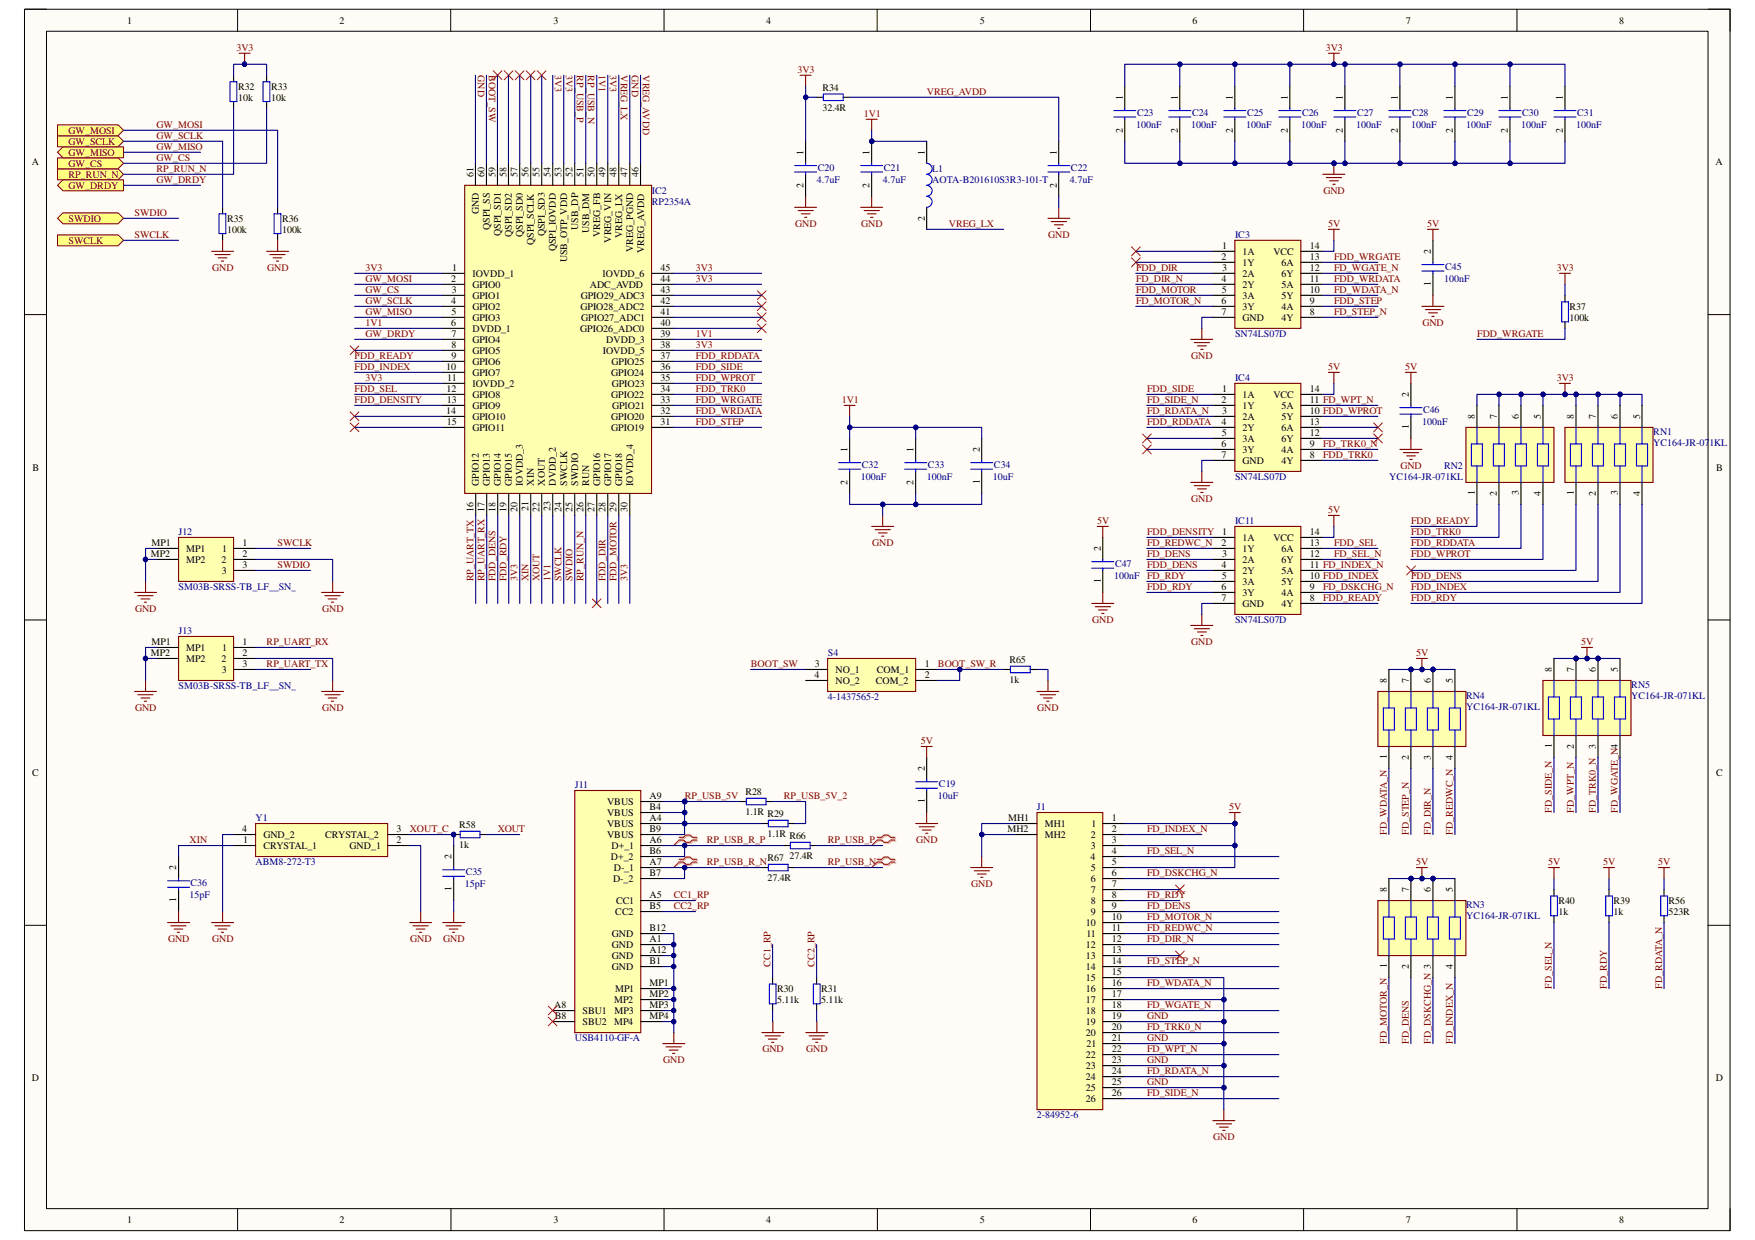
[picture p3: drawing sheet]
<svg xmlns="http://www.w3.org/2000/svg" width="297mm" height="210mm" viewBox="0 0 297 210" stroke-linecap="round" stroke-linejoin="round" font-family="sans-serif">
<defs><g id="words">
<g font-size="1.7">
<text x="21.5" y="4">1</text>
<text x="57.5" y="4">2</text>
<text x="93.7" y="4">3</text>
<text x="129.7" y="4">4</text>
<text x="165.8" y="4">5</text>
<text x="201.8" y="4">6</text>
<text x="238" y="4">7</text>
<text x="274.1" y="4">8</text>
<text x="40.3" y="15.2">R32</text>
<text x="40.3" y="17">10k</text>
<text x="45.9" y="15.2">R33</text>
<text x="45.9" y="17">10k</text>
<text x="139.2" y="15.4">R34</text>
<text x="190" y="16.8" transform="rotate(-90 190 16.8)">1</text>
<text x="199.3" y="16.8" transform="rotate(-90 199.3 16.8)">1</text>
<text x="208.7" y="16.8" transform="rotate(-90 208.7 16.8)">1</text>
<text x="218" y="16.8" transform="rotate(-90 218 16.8)">1</text>
<text x="227.3" y="16.8" transform="rotate(-90 227.3 16.8)">1</text>
<text x="236.6" y="16.8" transform="rotate(-90 236.6 16.8)">1</text>
<text x="245.9" y="16.8" transform="rotate(-90 245.9 16.8)">1</text>
<text x="255.2" y="16.8" transform="rotate(-90 255.2 16.8)">1</text>
<text x="264.5" y="16.8" transform="rotate(-90 264.5 16.8)">1</text>
<text x="139.2" y="18.7">32.4R</text>
<text x="190" y="22.5" transform="rotate(-90 190 22.5)">2</text>
<text x="199.3" y="22.5" transform="rotate(-90 199.3 22.5)">2</text>
<text x="208.7" y="22.5" transform="rotate(-90 208.7 22.5)">2</text>
<text x="218" y="22.5" transform="rotate(-90 218 22.5)">2</text>
<text x="227.3" y="22.5" transform="rotate(-90 227.3 22.5)">2</text>
<text x="236.6" y="22.5" transform="rotate(-90 236.6 22.5)">2</text>
<text x="245.9" y="22.5" transform="rotate(-90 245.9 22.5)">2</text>
<text x="255.2" y="22.5" transform="rotate(-90 255.2 22.5)">2</text>
<text x="264.5" y="22.5" transform="rotate(-90 264.5 22.5)">2</text>
<text x="5.4" y="28">A</text>
<text x="80.1" y="29.9" transform="rotate(-90 80.1 29.9)">61</text>
<text x="82" y="29.9" transform="rotate(-90 82 29.9)">60</text>
<text x="83.9" y="29.9" transform="rotate(-90 83.9 29.9)">59</text>
<text x="85.7" y="29.9" transform="rotate(-90 85.7 29.9)">58</text>
<text x="87.6" y="29.9" transform="rotate(-90 87.6 29.9)">57</text>
<text x="89.4" y="29.9" transform="rotate(-90 89.4 29.9)">56</text>
<text x="91.3" y="29.9" transform="rotate(-90 91.3 29.9)">55</text>
<text x="93.2" y="29.9" transform="rotate(-90 93.2 29.9)">54</text>
<text x="95" y="29.9" transform="rotate(-90 95 29.9)">53</text>
<text x="96.9" y="29.9" transform="rotate(-90 96.9 29.9)">52</text>
<text x="98.8" y="29.9" transform="rotate(-90 98.8 29.9)">51</text>
<text x="100.6" y="29.9" transform="rotate(-90 100.6 29.9)">50</text>
<text x="102.5" y="29.9" transform="rotate(-90 102.5 29.9)">49</text>
<text x="104.3" y="29.9" transform="rotate(-90 104.3 29.9)">48</text>
<text x="106.2" y="29.9" transform="rotate(-90 106.2 29.9)">47</text>
<text x="108.1" y="29.9" transform="rotate(-90 108.1 29.9)">46</text>
<text x="136" y="26.2" transform="rotate(-90 136 26.2)">1</text>
<text x="147.2" y="26.2" transform="rotate(-90 147.2 26.2)">1</text>
<text x="156.5" y="26.2" transform="rotate(-90 156.5 26.2)">1</text>
<text x="178.9" y="26.2" transform="rotate(-90 178.9 26.2)">1</text>
<text x="290.4" y="28">A</text>
<text x="136" y="31.8" transform="rotate(-90 136 31.8)">2</text>
<text x="147.2" y="31.8" transform="rotate(-90 147.2 31.8)">2</text>
<text x="178.9" y="31.8" transform="rotate(-90 178.9 31.8)">2</text>
<text x="38.4" y="37.5">R35</text>
<text x="38.4" y="39.4">100k</text>
<text x="47.7" y="37.5">R36</text>
<text x="47.7" y="39.4">100k</text>
<text x="81.1" y="36.3" transform="rotate(-90 81.1 36.3)">GND</text>
<text x="82.9" y="38.9" transform="rotate(-90 82.9 38.9)">QSPI_SS</text>
<text x="84.8" y="40" transform="rotate(-90 84.8 40)">QSPI_SD1</text>
<text x="86.7" y="40.1" transform="rotate(-90 86.7 40.1)">QSPI_SD2</text>
<text x="88.5" y="40.1" transform="rotate(-90 88.5 40.1)">QSPI_SD0</text>
<text x="90.4" y="41.5" transform="rotate(-90 90.4 41.5)">QSPI_SCLK</text>
<text x="92.2" y="40" transform="rotate(-90 92.2 40)">QSPI_SD3</text>
<text x="97.8" y="38.9" transform="rotate(-90 97.8 38.9)">USB_DP</text>
<text x="99.7" y="39.5" transform="rotate(-90 99.7 39.5)">USB_DM</text>
<text x="101.6" y="40.1" transform="rotate(-90 101.6 40.1)">VREG_FB</text>
<text x="103.4" y="41.1" transform="rotate(-90 103.4 41.1)">VREG_VIN</text>
<text x="105.3" y="40.3" transform="rotate(-90 105.3 40.3)">VREG_LX</text>
<text x="156.5" y="37.4" transform="rotate(-90 156.5 37.4)">2</text>
<text x="76.4" y="47.8">2</text>
<text x="76.5" y="45.9">1</text>
<text x="80" y="46.8">IOVDD_1</text>
<text x="94.1" y="42.5" transform="rotate(-90 94.1 42.5)">QSPI_IOVDD</text>
<text x="96" y="44.4" transform="rotate(-90 96 44.4)">USB_OTP_VDD</text>
<text x="102" y="46.8">IOVDD_6</text>
<text x="107.1" y="42.6" transform="rotate(-90 107.1 42.6)">VREG_PGND</text>
<text x="109" y="42.9" transform="rotate(-90 109 42.9)">VREG_AVDD</text>
<text x="111.8" y="47.8">44</text>
<text x="111.8" y="45.9">45</text>
<text x="206.8" y="44">2</text>
<text x="206.8" y="47.8">4</text>
<text x="206.8" y="45.9">3</text>
<text x="206.9" y="42.2">1</text>
<text x="210.3" y="43.1">1A</text>
<text x="210.3" y="45">1Y</text>
<text x="210.3" y="46.8">2A</text>
<text x="215.5" y="43.1">VCC</text>
<text x="216.9" y="45">6A</text>
<text x="216.9" y="46.8">6Y</text>
<text x="221.7" y="42.2">14</text>
<text x="221.7" y="44">13</text>
<text x="221.7" y="45.9">12</text>
<text x="221.7" y="47.8">11</text>
<text x="242.2" y="42.9" transform="rotate(-90 242.2 42.9)">2</text>
<text x="76.4" y="51.5">4</text>
<text x="76.4" y="53.3">5</text>
<text x="76.5" y="49.6">3</text>
<text x="80" y="48.7">GPIO0</text>
<text x="80" y="50.5">GPIO1</text>
<text x="80" y="52.4">GPIO2</text>
<text x="98.3" y="52.4">GPIO28_ADC2</text>
<text x="98.3" y="50.5">GPIO29_ADC3</text>
<text x="99.8" y="48.7">ADC_AVDD</text>
<text x="111.8" y="51.5">42</text>
<text x="111.8" y="53.3">41</text>
<text x="111.8" y="49.6">43</text>
<text x="206.8" y="51.5">6</text>
<text x="206.8" y="53.3">7</text>
<text x="206.8" y="49.6">5</text>
<text x="210.3" y="48.7">2Y</text>
<text x="210.3" y="50.5">3A</text>
<text x="210.3" y="52.4">3Y</text>
<text x="216.9" y="48.7">5A</text>
<text x="216.9" y="50.5">5Y</text>
<text x="216.9" y="52.4">4A</text>
<text x="221.7" y="49.6">10</text>
<text x="221.7" y="51.5">9</text>
<text x="221.7" y="53.3">8</text>
<text x="242.2" y="48.4" transform="rotate(-90 242.2 48.4)">1</text>
<text x="265.6" y="52.4">R37</text>
<text x="76.4" y="55.2">6</text>
<text x="76.4" y="57.1">7</text>
<text x="76.4" y="58.9">8</text>
<text x="80" y="54.3">GPIO3</text>
<text x="80" y="56.1">DVDD_1</text>
<text x="80" y="58">GPIO4</text>
<text x="80" y="59.9">GPIO5</text>
<text x="98.2" y="56.1">GPIO26_ADC0</text>
<text x="98.4" y="54.3">GPIO27_ADC1</text>
<text x="102" y="59.9">IOVDD_5</text>
<text x="102.6" y="58">DVDD_3</text>
<text x="111.8" y="58.9">38</text>
<text x="111.8" y="57.1">39</text>
<text x="111.8" y="55.2">40</text>
<text x="210.3" y="54.3">GND</text>
<text x="216.9" y="54.3">4Y</text>
<text x="265.6" y="54.3">100k</text>
<text x="75.5" y="62.7">10</text>
<text x="75.7" y="64.5">11</text>
<text x="76.4" y="60.8">9</text>
<text x="80" y="61.7">GPIO6</text>
<text x="80" y="63.6">GPIO7</text>
<text x="80" y="65.4">IOVDD_2</text>
<text x="103.5" y="63.6">GPIO24</text>
<text x="103.5" y="61.7">GPIO25</text>
<text x="103.5" y="65.4">GPIO23</text>
<text x="111.8" y="60.8">37</text>
<text x="111.8" y="64.5">35</text>
<text x="111.8" y="62.7">36</text>
<text x="75.5" y="70.1">14</text>
<text x="75.6" y="66.4">12</text>
<text x="75.6" y="68.2">13</text>
<text x="75.6" y="72">15</text>
<text x="80" y="67.3">GPIO8</text>
<text x="80" y="69.2">GPIO9</text>
<text x="80" y="71">GPIO10</text>
<text x="103.5" y="67.3">GPIO22</text>
<text x="103.5" y="71">GPIO20</text>
<text x="103.6" y="69.2">GPIO21</text>
<text x="111.8" y="66.4">34</text>
<text x="111.8" y="70.1">32</text>
<text x="111.8" y="72">31</text>
<text x="111.8" y="68.2">33</text>
<text x="206.8" y="68.2">2</text>
<text x="206.8" y="72">4</text>
<text x="206.8" y="70.1">3</text>
<text x="206.9" y="66.4">1</text>
<text x="210.3" y="67.3">1A</text>
<text x="210.3" y="69.2">1Y</text>
<text x="210.3" y="71">2A</text>
<text x="215.5" y="67.3">VCC</text>
<text x="216.9" y="69.2">5A</text>
<text x="216.9" y="71">5Y</text>
<text x="221.7" y="66.4">14</text>
<text x="221.7" y="68.2">11 FD_WPT_N</text>
<text x="221.7" y="70.1">10 FDD_WPROT</text>
<text x="221.7" y="72">13</text>
<text x="238.5" y="67.1" transform="rotate(-90 238.5 67.1)">2</text>
<text x="249.6" y="70.9" transform="rotate(-90 249.6 70.9)">8</text>
<text x="253.4" y="70.9" transform="rotate(-90 253.4 70.9)">7</text>
<text x="257.1" y="70.9" transform="rotate(-90 257.1 70.9)">6</text>
<text x="260.8" y="70.9" transform="rotate(-90 260.8 70.9)">5</text>
<text x="266.4" y="70.9" transform="rotate(-90 266.4 70.9)">8</text>
<text x="270.1" y="70.9" transform="rotate(-90 270.1 70.9)">7</text>
<text x="273.9" y="70.9" transform="rotate(-90 273.9 70.9)">6</text>
<text x="277.6" y="70.9" transform="rotate(-90 277.6 70.9)">5</text>
<text x="80" y="72.9">GPIO11</text>
<text x="103.5" y="72.9">GPIO19</text>
<text x="143.5" y="76.5" transform="rotate(-90 143.5 76.5)">1</text>
<text x="154.6" y="76.5" transform="rotate(-90 154.6 76.5)">1</text>
<text x="165.8" y="76.5" transform="rotate(-90 165.8 76.5)">2</text>
<text x="206.8" y="75.7">6</text>
<text x="206.8" y="77.6">7</text>
<text x="206.8" y="73.8">5</text>
<text x="210.3" y="72.9">2Y</text>
<text x="210.3" y="74.8">3A</text>
<text x="210.3" y="76.6">3Y</text>
<text x="216.9" y="72.9">6A</text>
<text x="216.9" y="74.8">6Y</text>
<text x="216.9" y="76.6">4A</text>
<text x="221.7" y="73.8">12</text>
<text x="221.7" y="75.7">9</text>
<text x="221.7" y="77.6">8</text>
<text x="238.5" y="72.6" transform="rotate(-90 238.5 72.6)">1</text>
<text x="5.5" y="79.7">B</text>
<text x="81.1" y="82.2" transform="rotate(-90 81.1 82.2)">GPIO12</text>
<text x="82.9" y="82.2" transform="rotate(-90 82.9 82.2)">GPIO13</text>
<text x="84.8" y="82.2" transform="rotate(-90 84.8 82.2)">GPIO14</text>
<text x="86.7" y="82.2" transform="rotate(-90 86.7 82.2)">GPIO15</text>
<text x="88.5" y="82.2" transform="rotate(-90 88.5 82.2)">IOVDD_3</text>
<text x="90.4" y="82.2" transform="rotate(-90 90.4 82.2)">XIN</text>
<text x="92.2" y="82.2" transform="rotate(-90 92.2 82.2)">XOUT</text>
<text x="94.1" y="82.2" transform="rotate(-90 94.1 82.2)">DVDD_2</text>
<text x="96" y="82.2" transform="rotate(-90 96 82.2)">SWCLK</text>
<text x="97.8" y="82.2" transform="rotate(-90 97.8 82.2)">SWDIO</text>
<text x="99.7" y="82.2" transform="rotate(-90 99.7 82.2)">RUN</text>
<text x="101.6" y="82.2" transform="rotate(-90 101.6 82.2)">GPIO16</text>
<text x="103.4" y="82.2" transform="rotate(-90 103.4 82.2)">GPIO17</text>
<text x="105.3" y="82.2" transform="rotate(-90 105.3 82.2)">GPIO18</text>
<text x="107.1" y="82.2" transform="rotate(-90 107.1 82.2)">IOVDD_4</text>
<text x="143.5" y="82.1" transform="rotate(-90 143.5 82.1)">2</text>
<text x="154.6" y="82.1" transform="rotate(-90 154.6 82.1)">2</text>
<text x="165.8" y="81.9" transform="rotate(-90 165.8 81.9)">1</text>
<text x="210.3" y="78.5">GND</text>
<text x="216.9" y="78.5">4Y</text>
<text x="249.6" y="83.8" transform="rotate(-90 249.6 83.8)">1</text>
<text x="253.4" y="83.9" transform="rotate(-90 253.4 83.9)">2</text>
<text x="257.1" y="83.9" transform="rotate(-90 257.1 83.9)">3</text>
<text x="260.8" y="83.9" transform="rotate(-90 260.8 83.9)">4</text>
<text x="266.4" y="83.8" transform="rotate(-90 266.4 83.8)">1</text>
<text x="270.1" y="83.9" transform="rotate(-90 270.1 83.9)">2</text>
<text x="273.9" y="83.9" transform="rotate(-90 273.9 83.9)">3</text>
<text x="277.6" y="83.9" transform="rotate(-90 277.6 83.9)">4</text>
<text x="290.4" y="79.7">B</text>
<text x="80.1" y="86.7" transform="rotate(-90 80.1 86.7)">16</text>
<text x="82" y="86.6" transform="rotate(-90 82 86.6)">17</text>
<text x="83.9" y="86.6" transform="rotate(-90 83.9 86.6)">18</text>
<text x="85.7" y="86.6" transform="rotate(-90 85.7 86.6)">19</text>
<text x="87.6" y="86.7" transform="rotate(-90 87.6 86.7)">20</text>
<text x="89.4" y="86.5" transform="rotate(-90 89.4 86.5)">21</text>
<text x="91.3" y="86.6" transform="rotate(-90 91.3 86.6)">22</text>
<text x="93.2" y="86.6" transform="rotate(-90 93.2 86.6)">23</text>
<text x="95" y="86.7" transform="rotate(-90 95 86.7)">24</text>
<text x="96.9" y="86.6" transform="rotate(-90 96.9 86.6)">25</text>
<text x="98.8" y="86.7" transform="rotate(-90 98.8 86.7)">26</text>
<text x="100.6" y="86.6" transform="rotate(-90 100.6 86.6)">27</text>
<text x="102.5" y="86.6" transform="rotate(-90 102.5 86.6)">28</text>
<text x="104.3" y="86.6" transform="rotate(-90 104.3 86.6)">29</text>
<text x="106.2" y="86.7" transform="rotate(-90 106.2 86.7)">30</text>
<text x="25.5" y="94.3">MP2</text>
<text x="25.7" y="92.5">MP1</text>
<text x="31.5" y="93.4">MP1</text>
<text x="31.5" y="95.2">MP2</text>
<text x="37.5" y="95.2">2</text>
<text x="37.6" y="93.4">1</text>
<text x="41" y="92.5">1</text>
<text x="41" y="94.3">2</text>
<text x="186.3" y="93.2" transform="rotate(-90 186.3 93.2)">2</text>
<text x="206.8" y="92.5">2</text>
<text x="206.8" y="94.3">3</text>
<text x="206.9" y="90.6">1</text>
<text x="210.3" y="91.5">1A</text>
<text x="210.3" y="93.4">1Y</text>
<text x="210.3" y="95.2">2A</text>
<text x="215.5" y="91.5">VCC</text>
<text x="216.9" y="93.4">6A</text>
<text x="216.9" y="95.2">6Y</text>
<text x="221.7" y="90.6">14</text>
<text x="221.7" y="92.5">13</text>
<text x="221.7" y="94.3">12</text>
<text x="37.5" y="97.1">3</text>
<text x="41" y="96.2">3</text>
<text x="186.3" y="98.7" transform="rotate(-90 186.3 98.7)">1</text>
<text x="206.8" y="96.2">4</text>
<text x="206.8" y="99.9">6</text>
<text x="206.8" y="101.8">7</text>
<text x="206.8" y="98">5</text>
<text x="210.3" y="97.1">2Y</text>
<text x="210.3" y="99">3A</text>
<text x="210.3" y="100.8">3Y</text>
<text x="216.9" y="97.1">5A</text>
<text x="216.9" y="99">5Y</text>
<text x="216.9" y="100.8">4A</text>
<text x="221.7" y="96.2">11 FD_INDEX_N</text>
<text x="221.7" y="98">10 FDD_INDEX</text>
<text x="221.7" y="99.9">9</text>
<text x="221.7" y="101.8">8</text>
<text x="210.3" y="102.7">GND</text>
<text x="216.9" y="102.7">4Y</text>
<text x="25.5" y="111.1">MP2</text>
<text x="25.7" y="109.2">MP1</text>
<text x="31.5" y="110.2">MP1</text>
<text x="31.5" y="112">MP2</text>
<text x="37.5" y="112">2</text>
<text x="37.5" y="113.9">3</text>
<text x="37.6" y="110.2">1</text>
<text x="41" y="109.2">1</text>
<text x="41" y="112.9">3</text>
<text x="41" y="111.1">2</text>
<text x="137.9" y="112.9">3</text>
<text x="141.4" y="113.9">NO_1</text>
<text x="148.4" y="113.9">COM_1</text>
<text x="156.5" y="112.9">1</text>
<text x="170.9" y="112.2">R65</text>
<text x="262.7" y="113.7" transform="rotate(-90 262.7 113.7)">8</text>
<text x="266.4" y="113.7" transform="rotate(-90 266.4 113.7)">7</text>
<text x="270.1" y="113.7" transform="rotate(-90 270.1 113.7)">6</text>
<text x="273.9" y="113.7" transform="rotate(-90 273.9 113.7)">5</text>
<text x="137.8" y="114.8">4</text>
<text x="141.4" y="115.7">NO_2</text>
<text x="148.2" y="115.7">COM_2</text>
<text x="156.5" y="114.8">2</text>
<text x="170.9" y="115.6">1k</text>
<text x="234.7" y="115.6" transform="rotate(-90 234.7 115.6)">8</text>
<text x="238.5" y="115.6" transform="rotate(-90 238.5 115.6)">7</text>
<text x="242.2" y="115.6" transform="rotate(-90 242.2 115.6)">6</text>
<text x="245.9" y="115.6" transform="rotate(-90 245.9 115.6)">5</text>
<text x="5.5" y="131.4">C</text>
<text x="156.5" y="130.5" transform="rotate(-90 156.5 130.5)">2</text>
<text x="234.7" y="128.5" transform="rotate(-90 234.7 128.5)">1</text>
<text x="238.5" y="128.7" transform="rotate(-90 238.5 128.7)">2</text>
<text x="242.2" y="128.6" transform="rotate(-90 242.2 128.6)">3</text>
<text x="245.9" y="128.7" transform="rotate(-90 245.9 128.7)">4</text>
<text x="262.7" y="126.6" transform="rotate(-90 262.7 126.6)">1</text>
<text x="266.4" y="126.8" transform="rotate(-90 266.4 126.8)">2</text>
<text x="270.1" y="126.7" transform="rotate(-90 270.1 126.7)">3</text>
<text x="290.4" y="131.4">C</text>
<text x="102.7" y="136.2">VBUS</text>
<text x="109.9" y="135.3">A9</text>
<text x="109.9" y="137.2">B4</text>
<text x="126.2" y="134.6">R28</text>
<text x="126.2" y="137.9">1.1R R29</text>
<text x="156.5" y="135.9" transform="rotate(-90 156.5 135.9)">1</text>
<text x="41" y="140.9">4</text>
<text x="41.1" y="142.7">1</text>
<text x="44.6" y="143.7">CRYSTAL_1</text>
<text x="44.6" y="141.8">GND_2</text>
<text x="55" y="141.8">CRYSTAL_2</text>
<text x="59.2" y="143.7">GND_1</text>
<text x="67.1" y="140.9">3</text>
<text x="67.1" y="142.7">2</text>
<text x="77.7" y="140.2">R58</text>
<text x="77.7" y="143.5">1k</text>
<text x="102.7" y="140">VBUS</text>
<text x="102.7" y="138.1">VBUS</text>
<text x="102.7" y="141.8">VBUS</text>
<text x="103.5" y="143.7">D+_1</text>
<text x="109.9" y="139">A4</text>
<text x="109.9" y="140.9">B9</text>
<text x="109.9" y="142.7">A6</text>
<text x="129.9" y="141.6">1.1R R66</text>
<text x="170.5" y="140.9">MH2</text>
<text x="170.6" y="139">MH1</text>
<text x="176.8" y="140">MH1</text>
<text x="176.8" y="141.8">MH2</text>
<text x="184.6" y="141.8">2</text>
<text x="184.7" y="143.7">3</text>
<text x="184.7" y="140">1</text>
<text x="188.2" y="139">1</text>
<text x="188.2" y="140.9">2</text>
<text x="188.2" y="142.7">3</text>
<text x="29.8" y="147.2" transform="rotate(-90 29.8 147.2)">2</text>
<text x="76.4" y="145.4" transform="rotate(-90 76.4 145.4)">2</text>
<text x="103.4" y="145.5">D+_2</text>
<text x="103.8" y="149.3">D-_2</text>
<text x="103.9" y="147.4">D-_1</text>
<text x="109.9" y="148.3">B7</text>
<text x="109.9" y="146.5">A7</text>
<text x="109.9" y="144.6">B6</text>
<text x="129.9" y="145.8">R67</text>
<text x="129.9" y="149.1">27.4R</text>
<text x="133.6" y="145.4">27.4R</text>
<text x="184.6" y="145.5">4</text>
<text x="184.6" y="149.3">6</text>
<text x="184.7" y="147.4">5</text>
<text x="188.2" y="144.6">4</text>
<text x="188.2" y="148.3">6</text>
<text x="188.2" y="146.5">5</text>
<text x="29.8" y="152.7" transform="rotate(-90 29.8 152.7)">1</text>
<text x="76.4" y="150.8" transform="rotate(-90 76.4 150.8)">1</text>
<text x="104.1" y="154.9">CC2</text>
<text x="104.3" y="153">CC1</text>
<text x="109.9" y="153.9">B5</text>
<text x="109.9" y="152.1">A5</text>
<text x="184.6" y="151.1">7</text>
<text x="184.6" y="153">8</text>
<text x="184.6" y="154.9">9</text>
<text x="188.2" y="150.2">7</text>
<text x="188.2" y="152.1">8</text>
<text x="188.2" y="153.9">9</text>
<text x="188.2" y="155.8">10</text>
<text x="234.7" y="151" transform="rotate(-90 234.7 151)">8</text>
<text x="238.5" y="151" transform="rotate(-90 238.5 151)">7</text>
<text x="242.2" y="151" transform="rotate(-90 242.2 151)">6</text>
<text x="245.9" y="151" transform="rotate(-90 245.9 151)">5</text>
<text x="263.8" y="153">R40</text>
<text x="263.8" y="154.9">1k</text>
<text x="273.1" y="153">R39</text>
<text x="273.1" y="154.9">1k</text>
<text x="282.4" y="153">R56</text>
<text x="282.4" y="154.9">523R</text>
<text x="103.5" y="160.4">GND</text>
<text x="103.5" y="158.6">GND</text>
<text x="109.9" y="159.5">A1</text>
<text x="109.9" y="161.4">A12</text>
<text x="109.9" y="157.6">B12</text>
<text x="183.8" y="156.7">10</text>
<text x="183.8" y="160.4">12</text>
<text x="183.9" y="158.6">11</text>
<text x="188.2" y="157.6">11</text>
<text x="188.2" y="161.4">13</text>
<text x="188.2" y="159.5">12</text>
<text x="103.5" y="162.3">GND</text>
<text x="103.5" y="164.2">GND</text>
<text x="104.1" y="167.9">MP1</text>
<text x="109.9" y="163.2">B1</text>
<text x="109.9" y="167">MP1</text>
<text x="131.5" y="167.9">R30</text>
<text x="139" y="167.9">R31</text>
<text x="183.8" y="164.2">14</text>
<text x="183.8" y="167.9">16</text>
<text x="183.8" y="162.3">13</text>
<text x="183.8" y="166">15</text>
<text x="188.2" y="165.1">15</text>
<text x="188.2" y="163.2">14</text>
<text x="188.2" y="167">16</text>
<text x="234.7" y="163.9" transform="rotate(-90 234.7 163.9)">1</text>
<text x="238.5" y="164" transform="rotate(-90 238.5 164)">2</text>
<text x="245.9" y="164" transform="rotate(-90 245.9 164)">4</text>
<text x="93.8" y="170.7">A8</text>
<text x="93.9" y="172.6">B8</text>
<text x="98.6" y="171.6">SBU1</text>
<text x="98.6" y="173.5">SBU2</text>
<text x="103.9" y="169.8">MP2</text>
<text x="103.9" y="173.5">MP4</text>
<text x="104" y="171.6">MP3</text>
<text x="109.9" y="170.7">MP3</text>
<text x="109.9" y="168.8">MP2</text>
<text x="109.9" y="172.6">MP4</text>
<text x="131.5" y="169.8">5.11k</text>
<text x="139" y="169.8">5.11k</text>
<text x="183.8" y="169.8">17</text>
<text x="183.8" y="171.6">18</text>
<text x="183.8" y="173.5">19</text>
<text x="188.2" y="168.8">17</text>
<text x="188.2" y="170.7">18</text>
<text x="188.2" y="172.6">19</text>
<text x="183.8" y="175.3">20</text>
<text x="183.8" y="179.1">22</text>
<text x="183.9" y="177.2">21</text>
<text x="188.2" y="176.3">21</text>
<text x="188.2" y="174.4">20</text>
<text x="188.2" y="178.1">22</text>
<text x="5.4" y="183">D</text>
<text x="183.8" y="182.8">24</text>
<text x="183.8" y="180.9">23</text>
<text x="183.8" y="184.7">25</text>
<text x="188.2" y="180">23</text>
<text x="188.2" y="183.7">25</text>
<text x="188.2" y="181.9">24</text>
<text x="188.2" y="185.6">26</text>
<text x="290.4" y="183">D</text>
<text x="183.8" y="186.5">26</text>
<text x="21.5" y="207">1</text>
<text x="57.5" y="207">2</text>
<text x="93.7" y="207">3</text>
<text x="129.7" y="207">4</text>
<text x="165.8" y="207">5</text>
<text x="201.8" y="207">6</text>
<text x="238" y="207">7</text>
<text x="274.1" y="207">8</text>
</g>
<g font-size="1.7" fill="#800000">
<text x="40" y="8.6">3V3</text>
<text x="224.4" y="8.6">3V3</text>
<text x="80.9" y="12.7" transform="rotate(90 80.9 12.7)">GND</text>
<text x="82.8" y="12.7" transform="rotate(90 82.8 12.7)">BOOT_SW</text>
<text x="93.9" y="12.7" transform="rotate(90 93.9 12.7)">3V3</text>
<text x="95.8" y="12.7" transform="rotate(90 95.8 12.7)">3V3</text>
<text x="97.6" y="12.7" transform="rotate(90 97.6 12.7)">RP_USB_P</text>
<text x="99.5" y="12.7" transform="rotate(90 99.5 12.7)">RP_USB_N</text>
<text x="101.3" y="12.7" transform="rotate(90 101.3 12.7)">1V1</text>
<text x="103.2" y="12.7" transform="rotate(90 103.2 12.7)">3V3</text>
<text x="105.1" y="12.7" transform="rotate(90 105.1 12.7)">VREG_LX</text>
<text x="106.9" y="12.7" transform="rotate(90 106.9 12.7)">GND</text>
<text x="108.8" y="12.7" transform="rotate(90 108.8 12.7)">VREG_AVDD</text>
<text x="135" y="12.4">3V3</text>
<text x="156.9" y="16.1">VREG_AVDD</text>
<text x="11.6" y="22.6">GW_MOSI</text>
<text x="26.5" y="21.7">GW_MOSI</text>
<text x="26.5" y="23.5">GW_SCLK</text>
<text x="146.2" y="19.8">1V1</text>
<text x="11.6" y="28.2">GW_CS</text>
<text x="11.6" y="26.3">GW_MISO</text>
<text x="11.6" y="24.5">GW_SCLK</text>
<text x="26.5" y="25.4">GW_MISO</text>
<text x="26.5" y="27.3">GW_CS</text>
<text x="26.5" y="29.1">RP_RUN_N</text>
<text x="11.6" y="30.1">RP_RUN_N</text>
<text x="11.6" y="31.9">GW_DRDY</text>
<text x="26.5" y="31">GW_DRDY</text>
<text x="224" y="32.9">GND</text>
<text x="11.6" y="41.2">SWCLK</text>
<text x="11.6" y="37.5">SWDIO</text>
<text x="22.8" y="40.3">SWCLK</text>
<text x="22.8" y="36.6">SWDIO</text>
<text x="134.6" y="38.4">GND</text>
<text x="145.8" y="38.4">GND</text>
<text x="160.6" y="38.4">VREG_LX</text>
<text x="177.4" y="40.3">GND</text>
<text x="224.8" y="38.4">5V</text>
<text x="241.6" y="38.4">5V</text>
<text x="35.9" y="45.9">GND</text>
<text x="45.2" y="45.9">GND</text>
<text x="61.9" y="45.9">3V3</text>
<text x="61.9" y="47.8">GW_MOSI</text>
<text x="117.8" y="47.8">3V3</text>
<text x="117.8" y="45.9">3V3</text>
<text x="192.3" y="45.9">FDD_DIR</text>
<text x="192.3" y="47.8">FD_DIR_N</text>
<text x="225.8" y="47.8">FDD_WRDATA</text>
<text x="225.8" y="45.9">FD_WGATE_N</text>
<text x="225.8" y="44">FDD_WRGATE</text>
<text x="263.5" y="45.9">3V3</text>
<text x="61.9" y="49.6">GW_CS</text>
<text x="61.9" y="51.5">GW_SCLK</text>
<text x="61.9" y="53.3">GW_MISO</text>
<text x="192.3" y="49.6">FDD_MOTOR</text>
<text x="192.3" y="51.5">FD_MOTOR_N</text>
<text x="225.8" y="53.3">FD_STEP_N</text>
<text x="225.8" y="51.5">FDD_STEP</text>
<text x="225.8" y="49.6">FD_WDATA_N</text>
<text x="61.9" y="55.2">1V1</text>
<text x="61.9" y="57.1">GW_DRDY</text>
<text x="117.8" y="58.9">3V3</text>
<text x="117.8" y="57.1">1V1</text>
<text x="240.7" y="55.2">GND</text>
<text x="250" y="57.1">FDD_WRGATE</text>
<text x="60" y="60.8">FDD_READY</text>
<text x="60" y="62.7">FDD_INDEX</text>
<text x="61.9" y="64.5">3V3</text>
<text x="117.8" y="64.5">FDD_WPROT</text>
<text x="117.8" y="62.7">FDD_SIDE</text>
<text x="117.8" y="60.8">FDD_RDDATA</text>
<text x="201.6" y="60.8">GND</text>
<text x="224.8" y="62.7">5V</text>
<text x="237.8" y="62.7">5V</text>
<text x="263.5" y="64.5">3V3</text>
<text x="60" y="66.4">FDD_SEL</text>
<text x="60" y="68.2">FDD_DENSITY</text>
<text x="117.8" y="72">FDD_STEP</text>
<text x="117.8" y="70.1">FDD_WRDATA</text>
<text x="117.8" y="68.2">FDD_WRGATE</text>
<text x="117.8" y="66.4">FDD_TRK0</text>
<text x="142.5" y="68.2">1V1</text>
<text x="194.1" y="66.4">FDD_SIDE</text>
<text x="194.1" y="68.2">FD_SIDE_N</text>
<text x="194.1" y="70.1">FD_RDATA_N</text>
<text x="194.1" y="72">FDD_RDDATA</text>
<text x="223.9" y="77.6">FDD_TRK0</text>
<text x="223.9" y="75.7">FD_TRK0_N</text>
<text x="237" y="79.4">GND</text>
<text x="185.7" y="88.7">5V</text>
<text x="201.6" y="85">GND</text>
<text x="224.8" y="86.9">5V</text>
<text x="238.8" y="88.7">FDD_READY</text>
<text x="47" y="92.5">SWCLK</text>
<text x="147.6" y="92.5">GND</text>
<text x="194.1" y="92.5">FD_REDWC_N</text>
<text x="194.1" y="90.6">FDD_DENSITY</text>
<text x="194.1" y="94.3">FD_DENS</text>
<text x="225.8" y="92.5">FDD_SEL</text>
<text x="225.8" y="94.3">FD_SEL_N</text>
<text x="238.8" y="94.3">FDD_WPROT</text>
<text x="238.8" y="92.5">FDD_RDDATA</text>
<text x="238.8" y="90.6">FDD_TRK0</text>
<text x="47" y="96.2">SWDIO</text>
<text x="80.1" y="98.4" transform="rotate(-90 80.1 98.4)">RP_UART_TX</text>
<text x="82" y="98.4" transform="rotate(-90 82 98.4)">RP_UART_RX</text>
<text x="83.9" y="98.4" transform="rotate(-90 83.9 98.4)">FDD_DENS</text>
<text x="85.7" y="98.4" transform="rotate(-90 85.7 98.4)">FDD_RDY</text>
<text x="87.6" y="98.4" transform="rotate(-90 87.6 98.4)">3V3</text>
<text x="89.4" y="98.4" transform="rotate(-90 89.4 98.4)">XIN</text>
<text x="91.3" y="98.4" transform="rotate(-90 91.3 98.4)">XOUT</text>
<text x="93.2" y="98.4" transform="rotate(-90 93.2 98.4)">1V1</text>
<text x="95" y="98.4" transform="rotate(-90 95 98.4)">SWCLK</text>
<text x="96.9" y="98.4" transform="rotate(-90 96.9 98.4)">SWDIO</text>
<text x="98.8" y="98.4" transform="rotate(-90 98.8 98.4)">RP_RUN_N</text>
<text x="102.5" y="98.4" transform="rotate(-90 102.5 98.4)">FDD_DIR</text>
<text x="104.3" y="98.4" transform="rotate(-90 104.3 98.4)">FDD_MOTOR</text>
<text x="106.2" y="98.4" transform="rotate(-90 106.2 98.4)">3V3</text>
<text x="194.1" y="98">FD_RDY</text>
<text x="194.1" y="96.2">FDD_DENS</text>
<text x="194.1" y="99.9">FDD_RDY</text>
<text x="223.9" y="101.8">FDD_READY</text>
<text x="223.9" y="99.9">FD_DSKCHG_N</text>
<text x="238.8" y="101.8">FDD_RDY</text>
<text x="238.8" y="99.9">FDD_INDEX</text>
<text x="238.8" y="98">FDD_DENS</text>
<text x="22.9" y="103.6">GND</text>
<text x="54.5" y="103.6">GND</text>
<text x="184.9" y="105.5">GND</text>
<text x="45.1" y="112.9">RP_UART_TX</text>
<text x="45.1" y="109.2">RP_UART_RX</text>
<text x="127.1" y="112.9">BOOT_SW</text>
<text x="158.7" y="112.9">BOOT_SW_R</text>
<text x="201.6" y="109.2">GND</text>
<text x="239.7" y="111.1">5V</text>
<text x="267.6" y="109.2">5V</text>
<text x="22.9" y="120.4">GND</text>
<text x="54.5" y="120.4">GND</text>
<text x="155.9" y="126">5V</text>
<text x="175.6" y="120.4">GND</text>
<text x="115.9" y="135.3">RP_USB_5V</text>
<text x="132.7" y="135.3">RP_USB_5V_2</text>
<text x="208" y="137.2">5V</text>
<text x="262.7" y="137.5" transform="rotate(-90 262.7 137.5)">FD_SIDE_N</text>
<text x="266.4" y="137.5" transform="rotate(-90 266.4 137.5)">FD_WPT_N</text>
<text x="270.1" y="137.5" transform="rotate(-90 270.1 137.5)">FD_TRK0_N</text>
<text x="273.9" y="137.5" transform="rotate(-90 273.9 137.5)">FD_WGATE_N4</text>
<text x="32.1" y="142.7">XIN</text>
<text x="69.3" y="140.9">XOUT_C</text>
<text x="84.2" y="140.9">XOUT</text>
<text x="119.6" y="142.7">RP_USB_R_P</text>
<text x="140.1" y="142.7">RP_USB_P</text>
<text x="155.1" y="142.7">GND</text>
<text x="194.1" y="140.9">FD_INDEX_N</text>
<text x="234.7" y="141.3" transform="rotate(-90 234.7 141.3)">FD_WDATA_N</text>
<text x="238.5" y="141.3" transform="rotate(-90 238.5 141.3)">FD_STEP_N</text>
<text x="242.2" y="141.3" transform="rotate(-90 242.2 141.3)">FD_DIR_N</text>
<text x="245.9" y="141.3" transform="rotate(-90 245.9 141.3)">FD_REDWC_N</text>
<text x="119.6" y="146.5">RP_USB_R_N</text>
<text x="140.1" y="146.5">RP_USB_N</text>
<text x="194.1" y="144.6">FD_SEL_N</text>
<text x="194.1" y="148.3">FD_DSKCHG_N</text>
<text x="239.7" y="146.5">5V</text>
<text x="262" y="146.5">5V</text>
<text x="271.4" y="146.5">5V</text>
<text x="280.6" y="146.5">5V</text>
<text x="114" y="153.9">CC2_RP</text>
<text x="114" y="152.1">CC1_RP</text>
<text x="164.4" y="150.2">GND</text>
<text x="194.1" y="155.8">FD_MOTOR_N</text>
<text x="194.1" y="152.1">FD_RDY</text>
<text x="194.1" y="153.9">FD_DENS</text>
<text x="28.4" y="159.5">GND</text>
<text x="35.9" y="159.5">GND</text>
<text x="69.4" y="159.5">GND</text>
<text x="75" y="159.5">GND</text>
<text x="194.1" y="157.6">FD_REDWC_N</text>
<text x="194.1" y="159.5">FD_DIR_N</text>
<text x="130.4" y="163.6" transform="rotate(-90 130.4 163.6)">CC1_RP</text>
<text x="137.9" y="163.6" transform="rotate(-90 137.9 163.6)">CC2_RP</text>
<text x="194.1" y="163.2">FD_STEP_N</text>
<text x="194.1" y="167">FD_WDATA_N</text>
<text x="262.7" y="167.3" transform="rotate(-90 262.7 167.3)">FD_SEL_N</text>
<text x="272" y="167.3" transform="rotate(-90 272 167.3)">FD_RDY</text>
<text x="281.3" y="167.3" transform="rotate(-90 281.3 167.3)">FD_RDATA_N</text>
<text x="194.1" y="170.7">FD_WGATE_N</text>
<text x="194.1" y="172.6">GND</text>
<text x="129" y="178.1">GND</text>
<text x="136.4" y="178.1">GND</text>
<text x="194.1" y="176.3">GND</text>
<text x="194.1" y="174.4">FD_TRK0_N</text>
<text x="194.1" y="178.1">FD_WPT_N</text>
<text x="234.7" y="176.7" transform="rotate(-90 234.7 176.7)">FD_MOTOR_N</text>
<text x="238.5" y="176.7" transform="rotate(-90 238.5 176.7)">FD_DENS</text>
<text x="242.2" y="176.7" transform="rotate(-90 242.2 176.7)">FD_DSKCHG_N 3</text>
<text x="245.9" y="176.7" transform="rotate(-90 245.9 176.7)">FD_INDEX_N</text>
<text x="112.3" y="180">GND</text>
<text x="194.1" y="180">GND</text>
<text x="194.1" y="183.7">GND</text>
<text x="194.1" y="181.9">FD_RDATA_N</text>
<text x="194.1" y="185.6">FD_SIDE_N</text>
<text x="205.4" y="193">GND</text>
</g>
<g font-size="1.7" fill="#000080">
<text x="192.3" y="21.7">100nF</text>
<text x="192.4" y="19.6">C23</text>
<text x="201.6" y="21.7">100nF</text>
<text x="201.8" y="19.6">C24</text>
<text x="210.9" y="21.7">100nF</text>
<text x="211.1" y="19.6">C25</text>
<text x="220.2" y="21.7">100nF</text>
<text x="220.4" y="19.6">C26</text>
<text x="229.5" y="21.7">100nF</text>
<text x="229.7" y="19.6">C27</text>
<text x="238.8" y="21.7">100nF</text>
<text x="239" y="19.6">C28</text>
<text x="248.2" y="21.7">100nF</text>
<text x="248.3" y="19.6">C29</text>
<text x="257.5" y="21.7">100nF</text>
<text x="257.6" y="19.6">C30</text>
<text x="266.8" y="21.7">100nF</text>
<text x="267" y="19.6">C31</text>
<text x="138.4" y="29">C20</text>
<text x="149.6" y="29">C21</text>
<text x="157.8" y="29.1">L1</text>
<text x="181.3" y="29">C22</text>
<text x="110.3" y="32.9">IC2</text>
<text x="110.3" y="34.7">RP2354A</text>
<text x="138.3" y="31">4.7uF</text>
<text x="149.4" y="31">4.7uF</text>
<text x="157.8" y="31">AOTA-B201610S3R3-101-T</text>
<text x="181.1" y="31">4.7uF</text>
<text x="209" y="40.3">IC3</text>
<text x="244.4" y="47.8">100nF</text>
<text x="244.6" y="45.7">C45</text>
<text x="209" y="57.1">SN74LS07D</text>
<text x="209" y="64.5">IC4</text>
<text x="240.7" y="72">100nF</text>
<text x="240.9" y="69.9">C46</text>
<text x="279.8" y="73.7">RN1</text>
<text x="279.8" y="75.5">YC164-JR-071KL</text>
<text x="145.7" y="81.3">100nF</text>
<text x="145.9" y="79.2">C32</text>
<text x="156.9" y="81.3">100nF</text>
<text x="157.1" y="79.2">C33</text>
<text x="168.1" y="81.3">10uF</text>
<text x="168.2" y="79.2">C34</text>
<text x="209" y="81.3">SN74LS07D</text>
<text x="235.1" y="81.3">YC164-JR-071KL</text>
<text x="244.4" y="79.4">RN2</text>
<text x="209" y="88.7">IC11</text>
<text x="30.2" y="90.6">J12</text>
<text x="30.2" y="99.9">SM03B-SRSS-TB_LF__SN_</text>
<text x="188.5" y="98">100nF</text>
<text x="188.7" y="96">C47</text>
<text x="30.2" y="107.4">J13</text>
<text x="209" y="105.5">SN74LS07D</text>
<text x="140.1" y="111.1">S4</text>
<text x="30.2" y="116.7">SM03B-SRSS-TB_LF__SN_</text>
<text x="140.1" y="118.5">4-1437565-2</text>
<text x="248.2" y="118.4">RN4</text>
<text x="276.1" y="116.5">RN5</text>
<text x="276.1" y="118.4">YC164-JR-071KL</text>
<text x="248.2" y="120.2">YC164-JR-071KL</text>
<text x="97.3" y="133.4">J11</text>
<text x="158.7" y="135.3">10uF</text>
<text x="158.9" y="133.3">C19</text>
<text x="175.5" y="137.2">J1</text>
<text x="43.3" y="139">Y1</text>
<text x="43.3" y="146.5">ABM8-272-T3</text>
<text x="78.8" y="148.2">C35</text>
<text x="32.1" y="152.1">15pF</text>
<text x="32.3" y="150">C36</text>
<text x="78.7" y="150.2">15pF</text>
<text x="248.2" y="153.8">RN3</text>
<text x="248.2" y="155.6">YC164-JR-071KL</text>
<text x="97.3" y="176.3">USB4110-GF-A</text>
<text x="175.5" y="189.3">2-84952-6</text>
</g>
</g></defs>
<path d="M4.1 1.6h288.7v206.7h-288.7z" fill-rule="evenodd" fill="#fffcf8"/>
<path d="M4.1 1.6h288.7v206.7h-288.7z" fill="none" stroke="#000" stroke-width=".17"/>
<path d="M7.9 5.3h281.2v199.3h-281.2z" fill-rule="evenodd" fill="#fffcf8"/>
<g fill="none" stroke="#000" stroke-width=".17">
<path d="M4.1 1.6h3.8M7.9 5.3h281.2v199.3h-281.2zM40.2 1.6v3.7M76.3 1.6v3.7M112.4 1.6v3.7M148.5 1.6v3.7M184.6 1.6v3.7M220.6 1.6v3.7M256.7 1.6v3.7M289.1 1.6h3.7v3.7M4.1 53.3h3.8M289.1 53.3h3.7"/>
<path d="M4.1 104.9h3.8M289.1 104.9h3.7M4.1 156.6h3.8M289.1 156.6h3.7M40.2 204.6v3.7M76.3 204.6v3.7M112.4 204.6v3.7M148.5 204.6v3.7M184.6 204.6v3.7M220.6 204.6v3.7M256.7 204.6v3.7M292.8 204.6v3.7"/>
</g>
<path d="M209 40.7h11.2v14.9h-11.2z" fill-rule="evenodd" fill="#ffffb0"/>
<path d="M209 40.7h11.2v14.9h-11.2z" fill="none" stroke="#800000" stroke-width=".19"/>
<g fill="none" stroke="#000" stroke-width=".19">
<path d="M205.3 42.5h3.7M205.3 44.4h3.7M205.3 46.3h3.7M205.3 48.1h3.7M205.3 50h3.7M205.3 51.9h3.7M205.3 53.7h3.7M220.2 42.5h3.7M220.2 44.4h3.7M220.2 46.3h3.7M220.2 48.1h3.7M220.2 50h3.7"/>
<path d="M220.2 51.9h3.7M220.2 53.7h3.7"/>
</g>
<path d="M209 64.9h11.2v14.9h-11.2z" fill-rule="evenodd" fill="#ffffb0"/>
<path d="M209 64.9h11.2v14.9h-11.2z" fill="none" stroke="#800000" stroke-width=".19"/>
<g fill="none" stroke="#000" stroke-width=".19">
<path d="M205.3 66.8h3.7M205.3 68.6h3.7M205.3 70.5h3.7M205.3 72.3h3.7M205.3 74.2h3.7M205.3 76.1h3.7M205.3 77.9h3.7M220.2 66.8h3.7M220.2 68.6h3.7M220.2 70.5h3.7M220.2 72.3h3.7M220.2 74.2h3.7"/>
<path d="M220.2 76.1h3.7M220.2 77.9h3.7"/>
</g>
<path d="M175.5 137.5h11.1v50.3h-11.1z" fill-rule="evenodd" fill="#ffffb0"/>
<g fill="none" stroke="#800000" stroke-width=".19">
<path d="M224.8 38.8h1.9M225.8 38.8v1.9M201.5 57.4h3.8M202.1 58h2.6M202.7 58.5h1.5M203.2 59.1h.4M203.4 55.6v1.8M203.4 79.8v1.9M224.8 63h1.9M225.8 63v1.9M201.5 81.7h3.8M202.1 82.2h2.6"/>
<path d="M202.7 82.8h1.5M203.2 83.4h.4M175.5 137.5h11.1v50.3h-11.1zM208.1 137.5h1.8M209 137.5v1.9M164.3 146.9h3.7M164.9 147.4h2.6M165.4 148h1.5M166 148.5h.4M166.2 145v1.9"/>
</g>
<g fill="none" stroke="#000" stroke-width=".19">
<path d="M171.8 139.4h3.7M186.6 139.4h3.8M171.8 141.3h3.7M186.6 141.3h3.8M186.6 143.1h3.8M186.6 145h3.8M186.6 146.9h3.8M186.6 148.7h3.8M186.6 150.6h3.8M186.6 152.4h3.8M186.6 154.3h3.8M186.6 156.2h3.8"/>
<path d="M186.6 158h3.8M186.6 159.9h3.8M186.6 161.8h3.8M186.6 163.6h3.8M186.6 165.5h3.8M186.6 167.3h3.8M186.6 169.2h3.8M186.6 171.1h3.8M186.6 172.9h3.8M186.6 174.8h3.8M186.6 176.7h3.8M186.6 178.5h3.8"/>
<path d="M186.6 180.4h3.8M186.6 182.2h3.8M186.6 184.1h3.8M186.6 186h3.8"/>
</g>
<circle cx="209" cy="139.4" r=".37" fill="#000080"/>
<circle cx="209" cy="139.4" r=".37" fill="none" stroke="#000080" stroke-width=".17"/>
<path d="M205.3 189.7h3.7M205.9 190.2h2.5M206.4 190.8h1.5M207 191.3h.3M207.1 187.8v1.9" fill="none" stroke="#800000" stroke-width=".19"/>
<path d="M199 149.8l1.4 1.5M200.4 149.8l-1.4 1.5" fill="none" stroke="#f00" stroke-width=".17"/>
<path d="M9.7 28.6h10.3l.9 .9-.9 .9h-10.3z" fill-rule="evenodd" fill="#ffff80"/>
<path d="M9.7 28.6h10.3l.9 .9-.9 .9h-10.3z" fill="none" stroke="#800000" stroke-width=".17"/>
<path d="M9.7 26.7h10.3l.9 .9-.9 1h-10.3z" fill-rule="evenodd" fill="#ffff80"/>
<path d="M9.7 26.7h10.3l.9 .9-.9 1h-10.3z" fill="none" stroke="#800000" stroke-width=".17"/>
<path d="M9.7 25.8l1-1h10.2v1.9h-10.2z" fill-rule="evenodd" fill="#ffff80"/>
<path d="M9.7 25.8l1-1h10.2v1.9h-10.2z" fill="none" stroke="#800000" stroke-width=".17"/>
<path d="M9.7 23h10.3l.9 .9-.9 .9h-10.3z" fill-rule="evenodd" fill="#ffff80"/>
<path d="M9.7 23h10.3l.9 .9-.9 .9h-10.3z" fill="none" stroke="#800000" stroke-width=".17"/>
<path d="M9.7 21.1h10.3l.9 1-.9 .9h-10.3z" fill-rule="evenodd" fill="#ffff80"/>
<path d="M9.7 21.1h10.3l.9 1-.9 .9h-10.3z" fill="none" stroke="#800000" stroke-width=".17"/>
<path d="M156.8 128.2v3.8M156.8 133.8v3.7" fill="none" stroke="#000" stroke-width=".19"/>
<path d="M155 133.4h3.7M155 132.3h3.7M156.8 132v.3M156.8 133.4v.4" fill="none" stroke="#00f" stroke-width=".19"/>
<g fill="none" stroke="#800000" stroke-width=".19">
<path d="M155 139.4h3.7M155.6 140h2.6M155.9 126.4h1.9M156.8 126.4v1.8M156.8 137.5v1.9M156.1 140.5h1.5M156.7 141.1h.4M112.2 176.7h3.7M112.7 177.2h2.6M113.3 177.8h1.5M113.8 178.3h.4M114 174.8v1.9"/>
<path d="M128.9 174.8h3.8M129.5 175.3h2.6M130 175.9h1.5M130.6 176.4h.4M130.8 172.9v1.9M136.4 174.8h3.7M136.9 175.3h2.6M137.5 175.9h1.5M138 176.4h.4M138.3 172.9v1.9"/>
</g>
<path d="M97.3 133.8h11.2v41h-11.2z" fill-rule="evenodd" fill="#ffffb0"/>
<path d="M97.3 133.8h11.2v41h-11.2z" fill="none" stroke="#800000" stroke-width=".19"/>
<g fill="none" stroke="#000" stroke-width=".19">
<path d="M108.4 139.4h3.7M108.4 135.7h3.7M108.4 137.5h3.7M125.2 135.7h1.1M128.9 139.4h1.1M129.7 135.7h1.1M133.4 139.4h1.1M108.4 159.9h3.7M108.4 152.4h3.7M108.4 143.1h3.7M108.4 146.9h3.7M108.4 154.3h3.7"/>
<path d="M108.4 145h3.7M108.4 148.7h3.7M108.4 141.3h3.7M108.4 158h3.7M93.6 171.1h3.7M93.6 172.9h3.7M108.4 171.1h3.7M108.4 161.8h3.7M108.4 163.6h3.7M108.4 172.9h3.7M108.4 167.3h3.7M108.4 169.2h3.7"/>
<path d="M130.8 165.5v1.1M130.8 169.9v1.2M138.2 165.5v1.1M138.2 169.9v1.2"/>
</g>
<path d="M126.3 135.1h3.4v1.1h-3.4zM130 138.9h3.4v1.1h-3.4zM130.2 166.6h1.2v3.3h-1.2zM137.7 166.6h1.1v3.3h-1.1z" fill="none" stroke="#00f" stroke-width=".19"/>
<path d="M9.7 31.4l1-1h10.2v1.9h-10.2z" fill-rule="evenodd" fill="#ffff80"/>
<path d="M9.7 31.4l1-1h10.2v1.9h-10.2z" fill="none" stroke="#800000" stroke-width=".17"/>
<path d="M30.2 107.7h9.3v7.5h-9.3z" fill-rule="evenodd" fill="#ffffb0"/>
<path d="M22.8 117.1h3.7M23.3 117.6h2.6M23.9 118.2h1.5M24.4 118.7h.4M24.6 115.2v1.9M30.2 107.7h9.3v7.5h-9.3zM54.4 117.1h3.8M55 117.6h2.6M55.5 118.2h1.5M56.1 118.7h.4M56.3 115.2v1.9" fill="none" stroke="#800000" stroke-width=".19"/>
<path d="M26.5 109.6h3.7M26.5 111.5h3.7M39.5 109.6h3.8M39.5 111.5h3.8M39.5 113.3h3.8" fill="none" stroke="#000" stroke-width=".19"/>
<path d="M30.2 91h9.3v7.4h-9.3z" fill-rule="evenodd" fill="#ffffb0"/>
<path d="M24.6 98.4v1.9M30.2 91h9.3v7.4h-9.3zM56.3 98.4v1.9M22.8 100.3h3.7M23.3 100.8h2.6M23.9 101.4h1.5M24.4 101.9h.4M54.4 100.3h3.8M55 100.8h2.6M55.5 101.4h1.5M56.1 101.9h.4" fill="none" stroke="#800000" stroke-width=".19"/>
<path d="M26.5 92.8h3.7M26.5 94.7h3.7M39.5 92.8h3.8M39.5 94.7h3.8M39.5 96.6h3.8" fill="none" stroke="#000" stroke-width=".19"/>
<path d="M209 89.1h11.2v14.9h-11.2z" fill-rule="evenodd" fill="#ffffb0"/>
<g fill="none" stroke="#800000" stroke-width=".19">
<path d="M135.4 12.7h1.9M136.4 12.7v1.9M134.5 35.1h3.7M135.1 35.6h2.6M135.6 36.2h1.5M136.2 36.8h.4M136.4 33.2v1.9M145.7 35.1h3.7M146.3 35.6h2.5M146.6 20.2h1.9M146.8 36.2h1.5M147.4 36.8h.3"/>
<path d="M147.5 20.2v1.9M147.5 33.2v1.9M209 89.1h11.2v14.9h-11.2zM224.8 87.2h1.9M225.8 87.2v1.9M201.5 105.9h3.8M202.1 106.4h2.6M202.7 107h1.5M203.2 107.6h.4M203.4 104v1.9"/>
</g>
<g fill="none" stroke="#000" stroke-width=".19">
<path d="M138.2 16.5h1.2M142.7 16.5h1.1M205.3 91h3.7M205.3 92.8h3.7M205.3 94.7h3.7M205.3 96.6h3.7M205.3 98.4h3.7M220.2 91h3.7M220.2 92.8h3.7M220.2 94.7h3.7M220.2 96.6h3.7M220.2 98.4h3.7"/>
<path d="M205.3 100.3h3.7M205.3 102.2h3.7M220.2 100.3h3.7M220.2 102.2h3.7"/>
</g>
<path d="M139.4 15.9h3.3v1.1h-3.3z" fill="none" stroke="#00f" stroke-width=".19"/>
<path d="M43.3 139.4h22.3v5.6h-22.3z" fill-rule="evenodd" fill="#ffffb0"/>
<g fill="none" stroke="#800000" stroke-width=".19">
<path d="M40.5 9h1.8M41.4 9v1.9M177.4 37h3.7M177.9 37.5h2.6M178.5 38.1h1.5M179 38.7h.4M179.2 35.1v1.9M35.8 42.5h3.7M36.4 43.1h2.5M36.9 43.6h1.5M37.5 44.2h.3M37.7 40.7v1.8"/>
<path d="M263.9 46.3h1.9M264.9 46.3v1.8M142.9 68.6h1.8M143.8 68.6v1.9M147.5 89.1h3.8M148.1 89.7h2.6M148.7 90.2h1.5M149.2 90.8h.4M149.4 87.2v1.9M43.3 139.4h22.3v5.6h-22.3z"/>
</g>
<g fill="none" stroke="#000" stroke-width=".19">
<path d="M39.5 12.7v1.1M39.5 17.2v1.1M45.1 12.7v1.1M45.1 17.2v1.1M37.7 35.1v1.1M37.7 39.5v1.2M264.9 50v1.1M264.9 54.5v1.1M166.2 74.2v3.7M166.2 79.8v3.7M39.5 143.1h3.8M39.5 141.3h3.8"/>
<path d="M65.6 143.1h3.7M65.6 141.3h3.7M281.6 150.6v1.1M281.6 155v1.2"/>
</g>
<path d="M38.9 13.8h1.2v3.4h-1.2zM44.5 13.8h1.2v3.4h-1.2zM37.1 36.2h1.1v3.3h-1.1zM264.3 51.1h1.2v3.4h-1.2zM164.3 79.4h3.7M164.3 78.3h3.7M166.2 77.9v.4M166.2 79.4v.4M281.1 151.7h1.1v3.3h-1.1z" fill="none" stroke="#00f" stroke-width=".19"/>
<circle cx="41.4" cy="10.9" r=".37" fill="#000080"/>
<circle cx="41.4" cy="10.9" r=".37" fill="none" stroke="#000080" stroke-width=".17"/>
<path d="M47 35.1v1.1M47 39.5v1.2M30.2 145v3.7M30.2 150.6v3.7M76.8 143.1v3.8M76.8 148.7v3.7" fill="none" stroke="#000" stroke-width=".19"/>
<path d="M46.4 36.2h1.1v3.3h-1.1zM28.4 150.2h3.7M28.4 149.1h3.7M30.2 148.7v.4M30.2 150.2v.4M74.9 148.3h3.8M74.9 147.2h3.8M76.8 146.9v.3M76.8 148.3v.4" fill="none" stroke="#00f" stroke-width=".19"/>
<g fill="none" stroke="#800000" stroke-width=".19">
<path d="M45.1 42.5h3.7M45.7 43.1h2.6M46.2 43.6h1.5M46.8 44.2h.4M47 40.7v1.8M28.4 156.2h3.7M28.9 156.7h2.6M29.5 157.3h1.4M30 157.8h.4M30.2 154.3v1.9M35.8 156.2h3.7M36.4 156.7h2.5"/>
<path d="M36.9 157.3h1.5M37.5 157.8h.3M37.7 154.3v1.9M69.3 156.2h3.8M69.9 156.7h2.6M70.4 157.3h1.5M71 157.8h.4M71.2 154.3v1.9M74.9 156.2h3.8M75.5 156.7h2.6M76 157.3h1.5M76.6 157.8h.4"/>
<path d="M76.8 154.3v1.9"/>
</g>
<circle cx="76.8" cy="141.3" r=".37" fill="#000080"/>
<circle cx="76.8" cy="141.3" r=".37" fill="none" stroke="#000080" stroke-width=".17"/>
<path d="M76.8 141.3h1.1" fill="none" stroke="#000" stroke-width=".19"/>
<circle cx="76.8" cy="141.3" r=".37" fill="#000080"/>
<circle cx="76.8" cy="141.3" r=".37" fill="none" stroke="#000080" stroke-width=".17"/>
<path d="M81.2 141.3h1.2" fill="none" stroke="#000" stroke-width=".19"/>
<path d="M77.9 140.7h3.3v1.1h-3.3z" fill="none" stroke="#00f" stroke-width=".19"/>
<path d="M224.8 9h1.9M225.8 9v1.9" fill="none" stroke="#800000" stroke-width=".19"/>
<circle cx="225.8" cy="10.9" r=".37" fill="#000080"/>
<circle cx="225.8" cy="10.9" r=".37" fill="none" stroke="#000080" stroke-width=".17"/>
<path d="M223.9 29.5h3.7M224.5 30.1h2.6M225 30.6h1.5M225.6 31.2h.4M225.8 27.6v1.9" fill="none" stroke="#800000" stroke-width=".19"/>
<circle cx="225.8" cy="27.6" r=".37" fill="#000080"/>
<circle cx="225.8" cy="27.6" r=".37" fill="none" stroke="#000080" stroke-width=".17"/>
<path d="M9.7 39.8h10.3l.9 .9-.9 .9h-10.3z" fill-rule="evenodd" fill="#ffff80"/>
<path d="M9.7 39.8h10.3l.9 .9-.9 .9h-10.3z" fill="none" stroke="#800000" stroke-width=".17"/>
<path d="M9.7 37l1-1h9.3l.9 1-.9 .9h-9.3z" fill-rule="evenodd" fill="#ffff80"/>
<path d="M9.7 37l1-1h9.3l.9 1-.9 .9h-9.3z" fill="none" stroke="#800000" stroke-width=".17"/>
<path d="M128.9 146.9h1.1M132.6 143.1h1.2M133.4 146.9h1.1M137.1 143.1h1.1" fill="none" stroke="#000" stroke-width=".19"/>
<path d="M130 146.3h3.4v1.1h-3.4zM133.8 142.6h3.3v1.1h-3.3z" fill="none" stroke="#00f" stroke-width=".19"/>
<path d="M115.1 141.9h.8l.3-.4h.8l.4 .4h.7M115.1 142.4h.8l.3 .3h.8l.4-.3h.7M115.1 145.6h.8l.3-.4h.8l.4 .4h.7M115.1 146.1h.8l.3 .4h.8l.4-.4h.7M148.7 141.9h.7l.4-.4h.7l.4 .4h.7M148.7 142.4h.7l.4 .3h.7l.4-.3h.7M148.7 145.6h.7l.4-.4h.7l.4 .4h.7M148.7 146.1h.7l.4 .4h.7l.4-.4h.7" fill="none" stroke="#d0a19e" stroke-width=".19"/>
<path d="M115.1 142.4l-1.1 .7M115.1 146.1l-1.1 .8M148.7 142.4l-1.2 .7M148.7 146.1l-1.2 .8" fill="none" stroke="#d0a19e" stroke-width=".17"/>
<path d="M114.9 141.7h.8l.4-.3h.7l.4 .3h.7M114.9 142.2h.8l.4 .4h.7l.4-.4h.7M114.9 145.5h.8l.4-.4h.7l.4 .4h.7M114.9 145.9h.8l.4 .4h.7l.4-.4h.7M148.5 141.7h.7l.4-.3h.7l.4 .3h.8M148.5 142.2h.7l.4 .4h.7l.4-.4h.8M148.5 145.5h.7l.4-.4h.7l.4 .4h.8M148.5 145.9h.7l.4 .4h.7l.4-.4h.8" fill="none" stroke="#f00" stroke-width=".19"/>
<path d="M114.9 142.2l-.9 .9M114.9 145.9l-.9 1M148.5 142.2l-1 .9M148.5 145.9l-1 1" fill="none" stroke="#f00" stroke-width=".17"/>
<path d="M140.1 111.5h14.9v5.6h-14.9z" fill-rule="evenodd" fill="#ffffb0"/>
<g fill="none" stroke="#800000" stroke-width=".19">
<path d="M241.6 38.8h1.9M242.5 38.8v1.9M240.7 51.9h3.7M241.3 52.4h2.5M241.8 53h1.5M242.4 53.6h.3M242.5 50v1.9M236.9 76.1h3.8M237.5 76.6h2.6M237.9 63h1.8M238.1 77.2h1.5M238.6 77.8h.4"/>
<path d="M238.8 63v1.9M238.8 74.2v1.9M185.7 89.1h1.9M186.6 89.1v1.9M140.1 111.5h14.9v5.6h-14.9zM175.5 117.1h3.7M176.1 117.6h2.5M176.6 118.2h1.5M177.2 118.7h.3M177.4 115.2v1.9M184.8 102.2h3.7M185.4 102.7h2.6"/>
<path d="M185.9 103.3h1.5M186.5 103.8h.4M186.6 100.3v1.9M280.7 146.9h1.9M281.6 146.9v1.8"/>
</g>
<path d="M242.5 40.7v3.7M242.5 46.3v3.7M238.8 64.9v3.7M238.8 70.5v3.7M186.6 91v3.7M186.6 96.6v3.7M136.4 113.3h3.7M136.4 115.2h3.7M155 113.3h3.7M155 115.2h3.7M169.9 113.3h1.1M174.4 113.3h1.1" fill="none" stroke="#000" stroke-width=".19"/>
<g fill="none" stroke="#00f" stroke-width=".19">
<path d="M240.7 45.9h3.7M240.7 44.8h3.7M242.5 44.4v.4M242.5 45.9v.4M236.9 70.1h3.8M236.9 69h3.8M238.8 68.6v.4M238.8 70.1v.4M184.8 96.2h3.7M184.8 95.1h3.7M186.6 94.7v.4M186.6 96.2v.4"/>
<path d="M171 112.8h3.4v1.1h-3.4z"/>
</g>
<path d="M92.8 172.2l1.5 1.5M92.8 170.3l1.5 1.5M94.3 172.2l-1.5 1.5M94.3 170.3l-1.5 1.5M199 161l1.4 1.5M200.4 161l-1.4 1.5" fill="none" stroke="#f00" stroke-width=".17"/>
<circle cx="242.6" cy="148.7" r=".37" fill="#000080"/>
<circle cx="242.6" cy="148.7" r=".37" fill="none" stroke="#000080" stroke-width=".17"/>
<circle cx="238.8" cy="148.7" r=".37" fill="#000080"/>
<circle cx="238.8" cy="148.7" r=".37" fill="none" stroke="#000080" stroke-width=".17"/>
<path d="M233.2 152.4h14.9v9.4h-14.9z" fill-rule="evenodd" fill="#ffffb0"/>
<path d="M233.2 152.4h14.9v9.4h-14.9z" fill="none" stroke="#800000" stroke-width=".19"/>
<path d="M242.5 148.7v3.7M246.2 148.7v3.7M235.1 161.8v3.7M238.8 161.8v3.7M242.5 161.8v3.7M246.2 161.8v3.7" fill="none" stroke="#000" stroke-width=".19"/>
<circle cx="242.6" cy="148.7" r=".37" fill="#000080"/>
<circle cx="242.6" cy="148.7" r=".37" fill="none" stroke="#000080" stroke-width=".17"/>
<path d="M238.8 148.7v3.7" fill="none" stroke="#000" stroke-width=".19"/>
<circle cx="238.8" cy="148.7" r=".37" fill="#000080"/>
<circle cx="238.8" cy="148.7" r=".37" fill="none" stroke="#000080" stroke-width=".17"/>
<path d="M235.1 148.7v3.7" fill="none" stroke="#000" stroke-width=".19"/>
<path d="M234.1 155.2h1.9v3.8h-1.9zM235.1 152.4v2.8M235.1 159v2.8M237.9 155.2h1.8v3.8h-1.8zM238.8 152.4v2.8M238.8 159v2.8M241.6 155.2h1.9v3.8h-1.9zM242.5 152.4v2.8M242.5 159v2.8M245.3 155.2h1.9v3.8h-1.9zM246.2 152.4v2.8M246.2 159v2.8" fill="none" stroke="#00f" stroke-width=".19"/>
<circle cx="242.6" cy="113.3" r=".37" fill="#000080"/>
<circle cx="242.6" cy="113.3" r=".37" fill="none" stroke="#000080" stroke-width=".17"/>
<circle cx="238.8" cy="113.3" r=".37" fill="#000080"/>
<circle cx="238.8" cy="113.3" r=".37" fill="none" stroke="#000080" stroke-width=".17"/>
<path d="M233.2 117.1h14.9v9.3h-14.9z" fill-rule="evenodd" fill="#ffffb0"/>
<path d="M233.2 117.1h14.9v9.3h-14.9z" fill="none" stroke="#800000" stroke-width=".19"/>
<path d="M242.5 113.3v3.8M246.2 113.3v3.8M235.1 126.4v3.7M238.8 126.4v3.7M242.5 126.4v3.7M246.2 126.4v3.7" fill="none" stroke="#000" stroke-width=".19"/>
<circle cx="242.6" cy="113.3" r=".37" fill="#000080"/>
<circle cx="242.6" cy="113.3" r=".37" fill="none" stroke="#000080" stroke-width=".17"/>
<path d="M238.8 113.3v3.8" fill="none" stroke="#000" stroke-width=".19"/>
<circle cx="238.8" cy="113.3" r=".37" fill="#000080"/>
<circle cx="238.8" cy="113.3" r=".37" fill="none" stroke="#000080" stroke-width=".17"/>
<path d="M235.1 113.3v3.8" fill="none" stroke="#000" stroke-width=".19"/>
<path d="M234.1 119.8h1.9v3.8h-1.9zM235.1 117.1v2.7M237.9 119.8h1.8v3.8h-1.8zM238.8 117.1v2.7M241.6 119.8h1.9v3.8h-1.9zM242.5 117.1v2.7M245.3 119.8h1.9v3.8h-1.9zM246.2 117.1v2.7M235.1 123.6v2.8M238.8 123.6v2.8M242.5 123.6v2.8M246.2 123.6v2.8" fill="none" stroke="#00f" stroke-width=".19"/>
<path d="M239.7 146.9h1.9M240.7 146.9v1.8" fill="none" stroke="#800000" stroke-width=".19"/>
<circle cx="240.7" cy="148.7" r=".37" fill="#000080"/>
<circle cx="240.7" cy="148.7" r=".37" fill="none" stroke="#000080" stroke-width=".17"/>
<path d="M239.7 111.5h1.9M240.7 111.5v1.8" fill="none" stroke="#800000" stroke-width=".19"/>
<circle cx="240.7" cy="113.3" r=".37" fill="#000080"/>
<circle cx="240.7" cy="113.3" r=".37" fill="none" stroke="#000080" stroke-width=".17"/>
<path d="M248.1 72.3h14.9v9.4h-14.9z" fill-rule="evenodd" fill="#ffffb0"/>
<path d="M248.1 72.3h14.9v9.4h-14.9z" fill="none" stroke="#800000" stroke-width=".19"/>
<path d="M250 68.6v3.7M253.7 68.6v3.7M257.4 68.6v3.7M261.2 68.6v3.7M250 81.7v3.7M253.7 81.7v3.7M257.4 81.7v3.7M261.2 81.7v3.7" fill="none" stroke="#000" stroke-width=".19"/>
<path d="M249 75.1h1.9v3.8h-1.9zM250 72.3v2.8M250 78.9v2.8M252.8 75.1h1.8v3.8h-1.8zM253.7 72.3v2.8M253.7 78.9v2.8M256.5 75.1h1.9v3.8h-1.9zM257.4 72.3v2.8M257.4 78.9v2.8M260.2 75.1h1.9v3.8h-1.9zM261.2 72.3v2.8M261.2 78.9v2.8" fill="none" stroke="#00f" stroke-width=".19"/>
<path d="M264.9 72.3h14.9v9.4h-14.9z" fill-rule="evenodd" fill="#ffffb0"/>
<path d="M263.9 64.9h1.9M264.9 72.3h14.9v9.4h-14.9zM264.9 64.9v1.9" fill="none" stroke="#800000" stroke-width=".19"/>
<path d="M266.7 68.6v3.7M270.5 68.6v3.7M274.2 68.6v3.7M277.9 68.6v3.7M266.7 81.7v3.7M270.5 81.7v3.7M274.2 81.7v3.7M277.9 81.7v3.7" fill="none" stroke="#000" stroke-width=".19"/>
<path d="M265.8 75.1h1.9v3.8h-1.9zM266.7 72.3v2.8M266.7 78.9v2.8M269.5 75.1h1.9v3.8h-1.9zM270.5 72.3v2.8M270.5 78.9v2.8M273.3 75.1h1.8v3.8h-1.8zM274.2 72.3v2.8M274.2 78.9v2.8M277 75.1h1.8v3.8h-1.8zM277.9 72.3v2.8M277.9 78.9v2.8" fill="none" stroke="#00f" stroke-width=".19"/>
<circle cx="264.9" cy="66.8" r=".37" fill="#000080"/>
<circle cx="264.9" cy="66.8" r=".37" fill="none" stroke="#000080" stroke-width=".17"/>
<path d="M78.7 31.4h31.6v52.1h-31.6z" fill-rule="evenodd" fill="#ffffb0"/>
<path d="M78.7 31.4h31.6v52.1h-31.6z" fill="none" stroke="#800000" stroke-width=".19"/>
<g fill="none" stroke="#000" stroke-width=".19">
<path d="M80.5 27.6v3.8M82.3 27.6v3.8M84.2 27.6v3.8M86.1 27.6v3.8M88 27.6v3.8M89.8 27.6v3.8M91.7 27.6v3.8M93.6 27.6v3.8M95.4 27.6v3.8M97.3 27.6v3.8M99.1 27.6v3.8M101 27.6v3.8"/>
<path d="M102.9 27.6v3.8M104.7 27.6v3.8M106.6 27.6v3.8M108.4 27.6v3.8M74.9 46.3h3.7M74.9 48.1h3.7M74.9 50h3.7M74.9 51.9h3.7M74.9 53.7h3.7M74.9 55.6h3.7M74.9 57.4h3.7M74.9 59.3h3.7"/>
<path d="M110.3 46.3h3.7M110.3 48.1h3.7M110.3 50h3.7M110.3 51.9h3.7M110.3 53.7h3.7M110.3 55.6h3.7M110.3 57.4h3.7M110.3 59.3h3.7M74.9 61.2h3.7M74.9 63h3.7M74.9 64.9h3.7M74.9 66.8h3.7"/>
<path d="M74.9 68.6h3.7M74.9 70.5h3.7M74.9 72.3h3.7M110.3 61.2h3.7M110.3 63h3.7M110.3 64.9h3.7M110.3 66.8h3.7M110.3 68.6h3.7M110.3 70.5h3.7M110.3 72.3h3.7M80.5 83.5v3.7M82.4 83.5v3.7"/>
<path d="M84.2 83.5v3.7M86.1 83.5v3.7M88 83.5v3.7M89.8 83.5v3.7M91.7 83.5v3.7M93.6 83.5v3.7M95.4 83.5v3.7M97.3 83.5v3.7M99.1 83.5v3.7M101 83.5v3.7M102.9 83.5v3.7M104.7 83.5v3.7"/>
<path d="M106.6 83.5v3.7"/>
</g>
<circle cx="115.9" cy="135.7" r=".37" fill="#000080"/>
<circle cx="115.9" cy="135.7" r=".37" fill="none" stroke="#000080" stroke-width=".17"/>
<path d="M136.4 23.9v3.7M136.4 29.5v3.7" fill="none" stroke="#000" stroke-width=".19"/>
<path d="M134.5 28h3.7M134.5 29.1h3.7M136.4 27.6v.4M136.4 29.1v.4" fill="none" stroke="#00f" stroke-width=".19"/>
<circle cx="147.6" cy="23.9" r=".37" fill="#000080"/>
<circle cx="147.6" cy="23.9" r=".37" fill="none" stroke="#000080" stroke-width=".17"/>
<path d="M147.5 23.9v3.7" fill="none" stroke="#000" stroke-width=".19"/>
<circle cx="147.6" cy="23.9" r=".37" fill="#000080"/>
<circle cx="147.6" cy="23.9" r=".37" fill="none" stroke="#000080" stroke-width=".17"/>
<g fill="none" stroke="#000" stroke-width=".19">
<path d="M190.4 14.6v3.7M199.7 14.6v3.7M209 14.6v3.7M218.3 14.6v3.7M227.6 14.6v3.7M236.9 14.6v3.7M246.2 14.6v3.7M255.6 14.6v3.7M264.9 14.6v3.7M147.5 29.5v3.7M179.2 23.9v3.7M179.2 29.5v3.7"/>
<path d="M190.4 20.2v3.7M199.7 20.2v3.7M209 20.2v3.7M218.3 20.2v3.7M227.6 20.2v3.7M236.9 20.2v3.7M246.2 20.2v3.7M255.6 20.2v3.7M264.9 20.2v3.7M143.8 74.2v3.7M143.8 79.8v3.7M155 74.2v3.7"/>
<path d="M155 79.8v3.7"/>
</g>
<g fill="none" stroke="#00f" stroke-width=".19">
<path d="M188.5 18.7h3.7M188.5 19.8h3.7M190.4 18.3v.4M190.4 19.8v.4M197.8 18.7h3.7M197.8 19.8h3.7M199.7 18.3v.4M199.7 19.8v.4M207.1 18.7h3.8M207.1 19.8h3.8M209 18.3v.4M209 19.8v.4"/>
<path d="M216.4 18.7h3.8M216.4 19.8h3.8M218.3 18.3v.4M218.3 19.8v.4M225.8 18.7h3.7M225.8 19.8h3.7M227.6 18.3v.4M227.6 19.8v.4M235.1 18.7h3.7M235.1 19.8h3.7M236.9 18.3v.4M236.9 19.8v.4"/>
<path d="M244.4 18.7h3.7M244.4 19.8h3.7M246.2 18.3v.4M246.2 19.8v.4M253.7 18.7h3.7M253.7 19.8h3.7M255.6 18.3v.4M255.6 19.8v.4M263 18.7h3.7M263 19.8h3.7M264.9 18.3v.4M264.9 19.8v.4"/>
<path d="M145.7 28h3.7M145.7 29.1h3.7M147.5 27.6v.4M147.5 29.1v.4M177.4 28h3.7M177.4 29.1h3.7M179.2 27.6v.4M179.2 29.1v.4M141.9 78.3h3.8M141.9 79.4h3.8M143.8 77.9v.4M143.8 79.4v.4"/>
<path d="M153.1 78.3h3.7M153.1 79.4h3.7M155 77.9v.4M155 79.4v.4"/>
</g>
<circle cx="270.5" cy="111.5" r=".37" fill="#000080"/>
<circle cx="270.5" cy="111.5" r=".37" fill="none" stroke="#000080" stroke-width=".17"/>
<circle cx="266.8" cy="111.5" r=".37" fill="#000080"/>
<circle cx="266.8" cy="111.5" r=".37" fill="none" stroke="#000080" stroke-width=".17"/>
<path d="M261.2 115.2h14.9v9.3h-14.9z" fill-rule="evenodd" fill="#ffffb0"/>
<path d="M261.2 115.2h14.9v9.3h-14.9z" fill="none" stroke="#800000" stroke-width=".19"/>
<path d="M270.5 111.5v3.7M274.2 111.5v3.7M263 124.5v3.7M266.7 124.5v3.7M270.5 124.5v3.7M274.2 124.5v3.7" fill="none" stroke="#000" stroke-width=".19"/>
<circle cx="270.5" cy="111.5" r=".37" fill="#000080"/>
<circle cx="270.5" cy="111.5" r=".37" fill="none" stroke="#000080" stroke-width=".17"/>
<path d="M266.7 111.5v3.7" fill="none" stroke="#000" stroke-width=".19"/>
<circle cx="266.8" cy="111.5" r=".37" fill="#000080"/>
<circle cx="266.8" cy="111.5" r=".37" fill="none" stroke="#000080" stroke-width=".17"/>
<path d="M263 111.5v3.7" fill="none" stroke="#000" stroke-width=".19"/>
<path d="M262.1 118h1.8v3.7h-1.8zM263 115.2v2.8M265.8 118h1.9v3.7h-1.9zM266.7 115.2v2.8M269.5 118h1.9v3.7h-1.9zM270.5 115.2v2.8M273.3 118h1.8v3.7h-1.8zM274.2 115.2v2.8M263 121.7v2.8M266.7 121.7v2.8M270.5 121.7v2.8M274.2 121.7v2.8" fill="none" stroke="#00f" stroke-width=".19"/>
<path d="M267.7 109.6h1.8M268.6 109.6v1.9" fill="none" stroke="#800000" stroke-width=".19"/>
<circle cx="268.6" cy="111.5" r=".37" fill="#000080"/>
<circle cx="268.6" cy="111.5" r=".37" fill="none" stroke="#000080" stroke-width=".17"/>
<path d="M262.1 146.9h1.8M263 146.9v1.8M271.4 146.9h1.9M272.3 146.9v1.8" fill="none" stroke="#800000" stroke-width=".19"/>
<path d="M156.8 23.9v3.7M156.8 35.1v3.7M263 150.6v1.1M263 155v1.2M272.3 150.6v1.1M272.3 155v1.2" fill="none" stroke="#000" stroke-width=".19"/>
<path d="M156.8 27.6a.93 .93 0 0 1 1 1 .93 .93 0 0 1-1 .9 .93 .93 0 0 1 1 .9 .93 .93 0 0 1-1 1 .93 .93 0 0 1 1 .9 .93 .93 0 0 1-1 .9 .93 .93 0 0 1 1 1 .93 .93 0 0 1-1 .9M262.5 151.7h1.1v3.3h-1.1zM271.8 151.7h1.1v3.3h-1.1z" fill="none" stroke="#00f" stroke-width=".19"/>
<g fill="none" stroke="#f00" stroke-width=".17">
<path d="M83.5 12l1.5 1.5M85 12l-1.5 1.5M85.3 12l1.5 1.5M86.8 12l-1.5 1.5M87.2 12l1.5 1.5M88.7 12l-1.5 1.5M89.1 12l1.4 1.5M90.5 12l-1.4 1.5M90.9 12l1.5 1.5M92.4 12l-1.5 1.5M59.3 58.5l1.4 1.5M60.7 58.5l-1.4 1.5"/>
<path d="M128.2 54.8l1.5 1.5M128.2 53l1.5 1.4M128.2 51.1l1.5 1.5M128.2 49.2l1.5 1.5M129.7 54.8l-1.5 1.5M129.7 53l-1.5 1.4M129.7 51.1l-1.5 1.5M129.7 49.2l-1.5 1.5M191.5 41.8l1.5 1.5M191.5 43.6l1.5 1.6M193 41.8l-1.5 1.5M193 43.6l-1.5 1.6"/>
<path d="M59.3 69.7l1.4 1.5M59.3 71.6l1.4 1.5M60.7 69.7l-1.4 1.5M60.7 71.6l-1.4 1.5M193.4 73.4l1.5 1.6M193.4 75.3l1.5 1.5M194.9 73.4l-1.5 1.6M194.9 75.3l-1.5 1.5M232.5 71.6l1.5 1.5M232.5 73.4l1.5 1.6M234 71.6l-1.5 1.5M234 73.4l-1.5 1.6"/>
<path d="M238.1 95.8l1.5 1.5M239.6 95.8l-1.5 1.5M100.2 101.4l1.5 1.5M101.7 101.4l-1.5 1.5"/>
</g>
<path d="M205.3 53.7h-1.9v1.9M205.3 77.9h-1.9v1.9M166.2 141.3h5.5M190.4 150.6h9.3M190.4 152.4h9.3" fill="none" stroke="#000080" stroke-width=".19"/>
<circle cx="166.2" cy="141.3" r=".37" fill="#000080"/>
<circle cx="166.2" cy="141.3" r=".37" fill="none" stroke="#000080" stroke-width=".17"/>
<g fill="none" stroke="#000080" stroke-width=".19">
<path d="M192.2 42.5h13.1M192.2 44.4h13.1M192.2 46.3h13.1M192.2 48.1h13.1M192.2 50h13.1M192.2 51.9h13.1M223.9 44.4h9.3M223.9 46.3h9.3M223.9 48.1h9.3M223.9 50h9.3M223.9 51.9h9.3M223.9 53.7h9.3"/>
<path d="M225.8 40.7v1.8h-1.9M194.1 68.6h11.2M194.1 70.5h11.2M194.1 72.3h11.2M194.1 74.2h11.2M194.1 76.1h11.2M194.1 66.8h11.2M223.9 68.6h9.3M223.9 70.5h9.3M223.9 72.3h9.3M223.9 74.2h9.3M223.9 76.1h9.3"/>
<path d="M223.9 77.9h9.3M225.8 64.9v1.9h-1.9M190.4 184.1h16.7v3.7"/>
</g>
<circle cx="207.2" cy="184.1" r=".37" fill="#000080"/>
<circle cx="207.2" cy="184.1" r=".37" fill="none" stroke="#000080" stroke-width=".17"/>
<path d="M190.4 180.4h16.7" fill="none" stroke="#000080" stroke-width=".19"/>
<circle cx="207.2" cy="180.4" r=".37" fill="#000080"/>
<circle cx="207.2" cy="180.4" r=".37" fill="none" stroke="#000080" stroke-width=".17"/>
<path d="M190.4 176.7h16.7" fill="none" stroke="#000080" stroke-width=".19"/>
<circle cx="207.2" cy="176.7" r=".37" fill="#000080"/>
<circle cx="207.2" cy="176.7" r=".37" fill="none" stroke="#000080" stroke-width=".17"/>
<path d="M190.4 172.9h16.7" fill="none" stroke="#000080" stroke-width=".19"/>
<circle cx="207.2" cy="172.9" r=".37" fill="#000080"/>
<circle cx="207.2" cy="172.9" r=".37" fill="none" stroke="#000080" stroke-width=".17"/>
<path d="M190.4 139.4h18.6" fill="none" stroke="#000080" stroke-width=".19"/>
<circle cx="209" cy="139.4" r=".37" fill="#000080"/>
<circle cx="209" cy="139.4" r=".37" fill="none" stroke="#000080" stroke-width=".17"/>
<path d="M20.9 25.8h13M130.8 159.9v5.6M138.2 159.9v5.6M112.1 172.9h1.9M130.8 171.1v1.8M138.2 171.1v1.8" fill="none" stroke="#000080" stroke-width=".19"/>
<circle cx="114" cy="172.9" r=".36" fill="#000080"/>
<circle cx="114" cy="172.9" r=".37" fill="none" stroke="#000080" stroke-width=".17"/>
<path d="M112.1 171.1h1.9" fill="none" stroke="#000080" stroke-width=".19"/>
<circle cx="114" cy="171.1" r=".36" fill="#000080"/>
<circle cx="114" cy="171.1" r=".36" fill="none" stroke="#000080" stroke-width=".17"/>
<path d="M112.1 169.2h1.9" fill="none" stroke="#000080" stroke-width=".19"/>
<circle cx="114" cy="169.2" r=".36" fill="#000080"/>
<circle cx="114" cy="169.2" r=".36" fill="none" stroke="#000080" stroke-width=".17"/>
<path d="M112.1 167.3h1.9" fill="none" stroke="#000080" stroke-width=".19"/>
<circle cx="114" cy="167.3" r=".36" fill="#000080"/>
<circle cx="114" cy="167.3" r=".36" fill="none" stroke="#000080" stroke-width=".17"/>
<path d="M112.1 139.4h3.8" fill="none" stroke="#000080" stroke-width=".19"/>
<circle cx="115.9" cy="139.4" r=".37" fill="#000080"/>
<circle cx="115.9" cy="139.4" r=".37" fill="none" stroke="#000080" stroke-width=".17"/>
<path d="M112.1 137.5h3.8" fill="none" stroke="#000080" stroke-width=".19"/>
<circle cx="115.9" cy="137.5" r=".37" fill="#000080"/>
<circle cx="115.9" cy="137.5" r=".37" fill="none" stroke="#000080" stroke-width=".17"/>
<path d="M115.9 139.4h13" fill="none" stroke="#000080" stroke-width=".19"/>
<circle cx="115.9" cy="139.4" r=".37" fill="#000080"/>
<circle cx="115.9" cy="139.4" r=".37" fill="none" stroke="#000080" stroke-width=".17"/>
<path d="M20.9 31.4h13M190.4 143.1h18.6" fill="none" stroke="#000080" stroke-width=".19"/>
<circle cx="209" cy="143.1" r=".37" fill="#000080"/>
<circle cx="209" cy="143.1" r=".37" fill="none" stroke="#000080" stroke-width=".17"/>
<path d="M24.6 111.5h1.9M43.3 113.3h9.3M43.3 109.6h9.3" fill="none" stroke="#000080" stroke-width=".19"/>
<circle cx="24.6" cy="111.5" r=".38" fill="#000080"/>
<circle cx="24.6" cy="111.5" r=".38" fill="none" stroke="#000080" stroke-width=".17"/>
<path d="M26.5 109.6h-1.9v5.6M43.3 111.5h13v3.7" fill="none" stroke="#000080" stroke-width=".19"/>
<circle cx="24.6" cy="111.5" r=".38" fill="#000080"/>
<circle cx="24.6" cy="111.5" r=".38" fill="none" stroke="#000080" stroke-width=".17"/>
<path d="M24.6 94.7h1.9M43.3 96.6h9.3M43.3 92.8h9.3" fill="none" stroke="#000080" stroke-width=".19"/>
<circle cx="24.6" cy="94.7" r=".38" fill="#000080"/>
<circle cx="24.6" cy="94.7" r=".38" fill="none" stroke="#000080" stroke-width=".17"/>
<path d="M26.5 92.8h-1.9v5.6M43.3 94.7h13v3.7" fill="none" stroke="#000080" stroke-width=".19"/>
<circle cx="24.6" cy="94.7" r=".38" fill="#000080"/>
<circle cx="24.6" cy="94.7" r=".38" fill="none" stroke="#000080" stroke-width=".17"/>
<g fill="none" stroke="#000080" stroke-width=".19">
<path d="M136.4 14.6v1.9h1.8M194.1 92.8h11.2M194.1 94.7h11.2M194.1 96.6h11.2M194.1 98.4h11.2M194.1 91h11.2M223.9 92.8h9.3M223.9 94.7h9.3M223.9 96.6h9.3M223.9 98.4h9.3M225.8 89.1v1.9h-1.9M194.1 100.3h11.2"/>
<path d="M205.3 102.2h-1.9v1.8M223.9 100.3h9.3M223.9 102.2h9.3"/>
</g>
<circle cx="136.4" cy="16.5" r=".37" fill="#000080"/>
<circle cx="136.4" cy="16.5" r=".37" fill="none" stroke="#000080" stroke-width=".17"/>
<path d="M136.4 16.5v7.4" fill="none" stroke="#000080" stroke-width=".19"/>
<circle cx="136.4" cy="16.5" r=".37" fill="#000080"/>
<circle cx="136.4" cy="16.5" r=".37" fill="none" stroke="#000080" stroke-width=".17"/>
<path d="M156.8 38.8h13.1M143.8 70.5v3.7" fill="none" stroke="#000080" stroke-width=".19"/>
<circle cx="143.8" cy="72.3" r=".37" fill="#000080"/>
<circle cx="143.8" cy="72.3" r=".37" fill="none" stroke="#000080" stroke-width=".17"/>
<path d="M143.8 72.3h11.2v1.9" fill="none" stroke="#000080" stroke-width=".19"/>
<circle cx="155" cy="72.3" r=".37" fill="#000080"/>
<circle cx="155" cy="72.3" r=".37" fill="none" stroke="#000080" stroke-width=".17"/>
<circle cx="143.8" cy="72.3" r=".37" fill="#000080"/>
<circle cx="143.8" cy="72.3" r=".37" fill="none" stroke="#000080" stroke-width=".17"/>
<path d="M143.8 83.5v1.9h11.2v-1.9" fill="none" stroke="#000080" stroke-width=".19"/>
<circle cx="149.4" cy="85.4" r=".37" fill="#000080"/>
<circle cx="149.4" cy="85.4" r=".37" fill="none" stroke="#000080" stroke-width=".17"/>
<circle cx="155" cy="85.4" r=".37" fill="#000080"/>
<circle cx="155" cy="85.4" r=".37" fill="none" stroke="#000080" stroke-width=".17"/>
<path d="M149.4 85.4v1.8" fill="none" stroke="#000080" stroke-width=".19"/>
<circle cx="149.4" cy="85.4" r=".37" fill="#000080"/>
<circle cx="149.4" cy="85.4" r=".37" fill="none" stroke="#000080" stroke-width=".17"/>
<path d="M179.2 33.2v1.9M155 72.3h11.2v1.9" fill="none" stroke="#000080" stroke-width=".19"/>
<circle cx="155" cy="72.3" r=".37" fill="#000080"/>
<circle cx="155" cy="72.3" r=".37" fill="none" stroke="#000080" stroke-width=".17"/>
<path d="M166.2 83.5v1.9h-11.2" fill="none" stroke="#000080" stroke-width=".19"/>
<circle cx="155" cy="85.4" r=".37" fill="#000080"/>
<circle cx="155" cy="85.4" r=".37" fill="none" stroke="#000080" stroke-width=".17"/>
<path d="M39.5 18.3v11.2h-18.6M41.4 10.9h-1.9v1.8M264.9 55.6v1.8h-14.9M264.9 48.1v1.9M250 85.4v3.7h-11.2M257.4 85.4v7.4h-18.6M261.2 85.4v9.3h-22.4M281.6 148.7v1.9" fill="none" stroke="#000080" stroke-width=".19"/>
<circle cx="41.4" cy="10.9" r=".37" fill="#000080"/>
<circle cx="41.4" cy="10.9" r=".37" fill="none" stroke="#000080" stroke-width=".17"/>
<path d="M41.4 10.9h3.7v1.8" fill="none" stroke="#000080" stroke-width=".19"/>
<circle cx="41.4" cy="10.9" r=".37" fill="#000080"/>
<circle cx="41.4" cy="10.9" r=".37" fill="none" stroke="#000080" stroke-width=".17"/>
<path d="M45.1 18.3v9.3h-24.2M20.9 23.9h16.8v11.2M20.9 22.1h26.1v13M39.5 141.3h-1.8v13M39.5 143.1h-9.3v1.9M69.3 143.1h1.9v11.2M69.3 141.3h7.5v1.8" fill="none" stroke="#000080" stroke-width=".19"/>
<circle cx="76.8" cy="141.3" r=".37" fill="#000080"/>
<circle cx="76.8" cy="141.3" r=".37" fill="none" stroke="#000080" stroke-width=".17"/>
<path d="M143.8 16.5h35.4v7.4M190.4 14.6v-3.7h74.5v3.7M76.8 152.4v1.9M82.4 141.3h5.6" fill="none" stroke="#000080" stroke-width=".19"/>
<circle cx="199.7" cy="10.9" r=".37" fill="#000080"/>
<circle cx="199.7" cy="10.9" r=".37" fill="none" stroke="#000080" stroke-width=".17"/>
<circle cx="209" cy="10.9" r=".37" fill="#000080"/>
<circle cx="209" cy="10.9" r=".37" fill="none" stroke="#000080" stroke-width=".17"/>
<circle cx="218.3" cy="10.9" r=".37" fill="#000080"/>
<circle cx="218.3" cy="10.9" r=".37" fill="none" stroke="#000080" stroke-width=".17"/>
<circle cx="225.8" cy="10.9" r=".37" fill="#000080"/>
<circle cx="225.8" cy="10.9" r=".37" fill="none" stroke="#000080" stroke-width=".17"/>
<circle cx="227.7" cy="10.9" r=".37" fill="#000080"/>
<circle cx="227.7" cy="10.9" r=".37" fill="none" stroke="#000080" stroke-width=".17"/>
<circle cx="237" cy="10.9" r=".37" fill="#000080"/>
<circle cx="237" cy="10.9" r=".37" fill="none" stroke="#000080" stroke-width=".17"/>
<circle cx="246.3" cy="10.9" r=".37" fill="#000080"/>
<circle cx="246.3" cy="10.9" r=".37" fill="none" stroke="#000080" stroke-width=".17"/>
<circle cx="255.6" cy="10.9" r=".37" fill="#000080"/>
<circle cx="255.6" cy="10.9" r=".37" fill="none" stroke="#000080" stroke-width=".17"/>
<path d="M190.4 23.9v3.7h35.4" fill="none" stroke="#000080" stroke-width=".19"/>
<circle cx="225.8" cy="27.6" r=".37" fill="#000080"/>
<circle cx="225.8" cy="27.6" r=".37" fill="none" stroke="#000080" stroke-width=".17"/>
<circle cx="218.3" cy="27.6" r=".37" fill="#000080"/>
<circle cx="218.3" cy="27.6" r=".37" fill="none" stroke="#000080" stroke-width=".17"/>
<circle cx="209" cy="27.6" r=".37" fill="#000080"/>
<circle cx="209" cy="27.6" r=".37" fill="none" stroke="#000080" stroke-width=".17"/>
<circle cx="199.7" cy="27.6" r=".37" fill="#000080"/>
<circle cx="199.7" cy="27.6" r=".37" fill="none" stroke="#000080" stroke-width=".17"/>
<path d="M264.9 23.9v3.7h-39.1" fill="none" stroke="#000080" stroke-width=".19"/>
<circle cx="225.8" cy="27.6" r=".37" fill="#000080"/>
<circle cx="225.8" cy="27.6" r=".37" fill="none" stroke="#000080" stroke-width=".17"/>
<circle cx="227.7" cy="27.6" r=".37" fill="#000080"/>
<circle cx="227.7" cy="27.6" r=".37" fill="none" stroke="#000080" stroke-width=".17"/>
<circle cx="237" cy="27.6" r=".37" fill="#000080"/>
<circle cx="237" cy="27.6" r=".37" fill="none" stroke="#000080" stroke-width=".17"/>
<circle cx="246.3" cy="27.6" r=".37" fill="#000080"/>
<circle cx="246.3" cy="27.6" r=".37" fill="none" stroke="#000080" stroke-width=".17"/>
<circle cx="255.6" cy="27.6" r=".37" fill="#000080"/>
<circle cx="255.6" cy="27.6" r=".37" fill="none" stroke="#000080" stroke-width=".17"/>
<path d="M255.6 23.9v3.7" fill="none" stroke="#000080" stroke-width=".19"/>
<circle cx="255.6" cy="27.6" r=".37" fill="#000080"/>
<circle cx="255.6" cy="27.6" r=".37" fill="none" stroke="#000080" stroke-width=".17"/>
<path d="M246.2 23.9v3.7" fill="none" stroke="#000080" stroke-width=".19"/>
<circle cx="246.3" cy="27.6" r=".37" fill="#000080"/>
<circle cx="246.3" cy="27.6" r=".37" fill="none" stroke="#000080" stroke-width=".17"/>
<path d="M236.9 23.9v3.7" fill="none" stroke="#000080" stroke-width=".19"/>
<circle cx="237" cy="27.6" r=".37" fill="#000080"/>
<circle cx="237" cy="27.6" r=".37" fill="none" stroke="#000080" stroke-width=".17"/>
<path d="M227.6 23.9v3.7" fill="none" stroke="#000080" stroke-width=".19"/>
<circle cx="227.7" cy="27.6" r=".37" fill="#000080"/>
<circle cx="227.7" cy="27.6" r=".37" fill="none" stroke="#000080" stroke-width=".17"/>
<path d="M218.3 23.9v3.7" fill="none" stroke="#000080" stroke-width=".19"/>
<circle cx="218.3" cy="27.6" r=".37" fill="#000080"/>
<circle cx="218.3" cy="27.6" r=".37" fill="none" stroke="#000080" stroke-width=".17"/>
<path d="M209 23.9v3.7" fill="none" stroke="#000080" stroke-width=".19"/>
<circle cx="209" cy="27.6" r=".37" fill="#000080"/>
<circle cx="209" cy="27.6" r=".37" fill="none" stroke="#000080" stroke-width=".17"/>
<path d="M199.7 23.9v3.7" fill="none" stroke="#000080" stroke-width=".19"/>
<circle cx="199.7" cy="27.6" r=".37" fill="#000080"/>
<circle cx="199.7" cy="27.6" r=".37" fill="none" stroke="#000080" stroke-width=".17"/>
<path d="M199.7 10.9v3.7" fill="none" stroke="#000080" stroke-width=".19"/>
<circle cx="199.7" cy="10.9" r=".37" fill="#000080"/>
<circle cx="199.7" cy="10.9" r=".37" fill="none" stroke="#000080" stroke-width=".17"/>
<path d="M209 10.9v3.7" fill="none" stroke="#000080" stroke-width=".19"/>
<circle cx="209" cy="10.9" r=".37" fill="#000080"/>
<circle cx="209" cy="10.9" r=".37" fill="none" stroke="#000080" stroke-width=".17"/>
<path d="M218.3 10.9v3.7" fill="none" stroke="#000080" stroke-width=".19"/>
<circle cx="218.3" cy="10.9" r=".37" fill="#000080"/>
<circle cx="218.3" cy="10.9" r=".37" fill="none" stroke="#000080" stroke-width=".17"/>
<path d="M227.6 10.9v3.7" fill="none" stroke="#000080" stroke-width=".19"/>
<circle cx="227.7" cy="10.9" r=".37" fill="#000080"/>
<circle cx="227.7" cy="10.9" r=".37" fill="none" stroke="#000080" stroke-width=".17"/>
<path d="M236.9 10.9v3.7" fill="none" stroke="#000080" stroke-width=".19"/>
<circle cx="237" cy="10.9" r=".37" fill="#000080"/>
<circle cx="237" cy="10.9" r=".37" fill="none" stroke="#000080" stroke-width=".17"/>
<path d="M246.2 10.9v3.7" fill="none" stroke="#000080" stroke-width=".19"/>
<circle cx="246.3" cy="10.9" r=".37" fill="#000080"/>
<circle cx="246.3" cy="10.9" r=".37" fill="none" stroke="#000080" stroke-width=".17"/>
<path d="M255.6 10.9v3.7" fill="none" stroke="#000080" stroke-width=".19"/>
<circle cx="255.6" cy="10.9" r=".37" fill="#000080"/>
<circle cx="255.6" cy="10.9" r=".37" fill="none" stroke="#000080" stroke-width=".17"/>
<path d="M20.9 37h9.3M20.9 40.7h9.3M112.2 158h1.8v16.8" fill="none" stroke="#000080" stroke-width=".19"/>
<circle cx="114" cy="159.9" r=".37" fill="#000080"/>
<circle cx="114" cy="159.9" r=".37" fill="none" stroke="#000080" stroke-width=".17"/>
<circle cx="114" cy="161.7" r=".36" fill="#000080"/>
<circle cx="114" cy="161.7" r=".36" fill="none" stroke="#000080" stroke-width=".17"/>
<circle cx="114" cy="163.6" r=".36" fill="#000080"/>
<circle cx="114" cy="163.6" r=".36" fill="none" stroke="#000080" stroke-width=".17"/>
<circle cx="114" cy="167.3" r=".36" fill="#000080"/>
<circle cx="114" cy="167.3" r=".36" fill="none" stroke="#000080" stroke-width=".17"/>
<circle cx="114" cy="169.2" r=".36" fill="#000080"/>
<circle cx="114" cy="169.2" r=".36" fill="none" stroke="#000080" stroke-width=".17"/>
<circle cx="114" cy="171.1" r=".36" fill="#000080"/>
<circle cx="114" cy="171.1" r=".36" fill="none" stroke="#000080" stroke-width=".17"/>
<circle cx="114" cy="172.9" r=".36" fill="#000080"/>
<circle cx="114" cy="172.9" r=".37" fill="none" stroke="#000080" stroke-width=".17"/>
<path d="M112.1 159.9h1.9" fill="none" stroke="#000080" stroke-width=".19"/>
<circle cx="114" cy="159.9" r=".37" fill="#000080"/>
<circle cx="114" cy="159.9" r=".37" fill="none" stroke="#000080" stroke-width=".17"/>
<path d="M112.1 161.8h1.9" fill="none" stroke="#000080" stroke-width=".19"/>
<circle cx="114" cy="161.7" r=".36" fill="#000080"/>
<circle cx="114" cy="161.7" r=".36" fill="none" stroke="#000080" stroke-width=".17"/>
<path d="M112.1 163.6h1.9" fill="none" stroke="#000080" stroke-width=".19"/>
<circle cx="114" cy="163.6" r=".36" fill="#000080"/>
<circle cx="114" cy="163.6" r=".36" fill="none" stroke="#000080" stroke-width=".17"/>
<path d="M112.1 154.3h5.6M112.1 152.4h5.6M115.9 146.9v1.8h-3.8" fill="none" stroke="#000080" stroke-width=".19"/>
<circle cx="115.9" cy="146.9" r=".37" fill="#000080"/>
<circle cx="115.9" cy="146.9" r=".37" fill="none" stroke="#000080" stroke-width=".17"/>
<path d="M112.1 146.9h16.8" fill="none" stroke="#000080" stroke-width=".19"/>
<circle cx="115.9" cy="146.9" r=".37" fill="#000080"/>
<circle cx="115.9" cy="146.9" r=".37" fill="none" stroke="#000080" stroke-width=".17"/>
<path d="M112.1 143.1h20.5" fill="none" stroke="#000080" stroke-width=".19"/>
<circle cx="115.9" cy="143.1" r=".37" fill="#000080"/>
<circle cx="115.9" cy="143.1" r=".37" fill="none" stroke="#000080" stroke-width=".17"/>
<path d="M115.9 143.1v1.9h-3.8" fill="none" stroke="#000080" stroke-width=".19"/>
<circle cx="115.9" cy="143.1" r=".37" fill="#000080"/>
<circle cx="115.9" cy="143.1" r=".37" fill="none" stroke="#000080" stroke-width=".17"/>
<path d="M127 113.3h9.4M162.4 113.3v1.9h-3.7M175.5 113.3h1.9v1.9M134.5 146.9h14.9M138.2 143.1h11.2" fill="none" stroke="#000080" stroke-width=".19"/>
<circle cx="162.5" cy="113.3" r=".37" fill="#000080"/>
<circle cx="162.5" cy="113.3" r=".37" fill="none" stroke="#000080" stroke-width=".17"/>
<path d="M171.7 139.4h-5.5v5.6" fill="none" stroke="#000080" stroke-width=".19"/>
<circle cx="166.2" cy="141.3" r=".37" fill="#000080"/>
<circle cx="166.2" cy="141.3" r=".37" fill="none" stroke="#000080" stroke-width=".17"/>
<path d="M209 139.4v7.5h-18.6" fill="none" stroke="#000080" stroke-width=".19"/>
<circle cx="209" cy="139.4" r=".37" fill="#000080"/>
<circle cx="209" cy="139.4" r=".37" fill="none" stroke="#000080" stroke-width=".17"/>
<circle cx="209" cy="143.1" r=".37" fill="#000080"/>
<circle cx="209" cy="143.1" r=".37" fill="none" stroke="#000080" stroke-width=".17"/>
<path d="M190.4 165.5h16.7v18.6" fill="none" stroke="#000080" stroke-width=".19"/>
<circle cx="207.2" cy="169.2" r=".37" fill="#000080"/>
<circle cx="207.2" cy="169.2" r=".37" fill="none" stroke="#000080" stroke-width=".17"/>
<circle cx="207.2" cy="172.9" r=".37" fill="#000080"/>
<circle cx="207.2" cy="172.9" r=".37" fill="none" stroke="#000080" stroke-width=".17"/>
<circle cx="207.2" cy="176.7" r=".37" fill="#000080"/>
<circle cx="207.2" cy="176.7" r=".37" fill="none" stroke="#000080" stroke-width=".17"/>
<circle cx="207.2" cy="180.4" r=".37" fill="#000080"/>
<circle cx="207.2" cy="180.4" r=".37" fill="none" stroke="#000080" stroke-width=".17"/>
<circle cx="207.2" cy="184.1" r=".37" fill="#000080"/>
<circle cx="207.2" cy="184.1" r=".37" fill="none" stroke="#000080" stroke-width=".17"/>
<path d="M190.4 169.2h16.7" fill="none" stroke="#000080" stroke-width=".19"/>
<circle cx="207.2" cy="169.2" r=".37" fill="#000080"/>
<circle cx="207.2" cy="169.2" r=".37" fill="none" stroke="#000080" stroke-width=".17"/>
<path d="M264.9 66.8h-14.9v1.8M253.7 85.4v5.6h-14.9M266.7 85.4v11.2h-27.9M270.5 85.4v13h-31.7M274.2 85.4v14.9h-35.4M190.4 161.8h9.3" fill="none" stroke="#000080" stroke-width=".19"/>
<circle cx="264.9" cy="66.8" r=".37" fill="#000080"/>
<circle cx="264.9" cy="66.8" r=".37" fill="none" stroke="#000080" stroke-width=".17"/>
<circle cx="261.2" cy="66.8" r=".37" fill="#000080"/>
<circle cx="261.2" cy="66.8" r=".37" fill="none" stroke="#000080" stroke-width=".17"/>
<circle cx="257.5" cy="66.8" r=".37" fill="#000080"/>
<circle cx="257.5" cy="66.8" r=".37" fill="none" stroke="#000080" stroke-width=".17"/>
<circle cx="253.7" cy="66.8" r=".37" fill="#000080"/>
<circle cx="253.7" cy="66.8" r=".37" fill="none" stroke="#000080" stroke-width=".17"/>
<path d="M253.7 66.8v1.8" fill="none" stroke="#000080" stroke-width=".19"/>
<circle cx="253.7" cy="66.8" r=".37" fill="#000080"/>
<circle cx="253.7" cy="66.8" r=".37" fill="none" stroke="#000080" stroke-width=".17"/>
<path d="M257.4 66.8v1.8" fill="none" stroke="#000080" stroke-width=".19"/>
<circle cx="257.5" cy="66.8" r=".37" fill="#000080"/>
<circle cx="257.5" cy="66.8" r=".37" fill="none" stroke="#000080" stroke-width=".17"/>
<path d="M261.2 66.8v1.8" fill="none" stroke="#000080" stroke-width=".19"/>
<circle cx="261.2" cy="66.8" r=".37" fill="#000080"/>
<circle cx="261.2" cy="66.8" r=".37" fill="none" stroke="#000080" stroke-width=".17"/>
<path d="M264.9 66.8h13v1.8" fill="none" stroke="#000080" stroke-width=".19"/>
<circle cx="264.9" cy="66.8" r=".37" fill="#000080"/>
<circle cx="264.9" cy="66.8" r=".37" fill="none" stroke="#000080" stroke-width=".17"/>
<circle cx="266.8" cy="66.8" r=".37" fill="#000080"/>
<circle cx="266.8" cy="66.8" r=".37" fill="none" stroke="#000080" stroke-width=".17"/>
<circle cx="270.5" cy="66.8" r=".37" fill="#000080"/>
<circle cx="270.5" cy="66.8" r=".37" fill="none" stroke="#000080" stroke-width=".17"/>
<circle cx="274.2" cy="66.8" r=".37" fill="#000080"/>
<circle cx="274.2" cy="66.8" r=".37" fill="none" stroke="#000080" stroke-width=".17"/>
<path d="M274.2 66.8v1.8" fill="none" stroke="#000080" stroke-width=".19"/>
<circle cx="274.2" cy="66.8" r=".37" fill="#000080"/>
<circle cx="274.2" cy="66.8" r=".37" fill="none" stroke="#000080" stroke-width=".17"/>
<path d="M270.5 66.8v1.8" fill="none" stroke="#000080" stroke-width=".19"/>
<circle cx="270.5" cy="66.8" r=".37" fill="#000080"/>
<circle cx="270.5" cy="66.8" r=".37" fill="none" stroke="#000080" stroke-width=".17"/>
<path d="M266.7 66.8v1.8" fill="none" stroke="#000080" stroke-width=".19"/>
<circle cx="266.8" cy="66.8" r=".37" fill="#000080"/>
<circle cx="266.8" cy="66.8" r=".37" fill="none" stroke="#000080" stroke-width=".17"/>
<g fill="none" stroke="#000080" stroke-width=".19">
<path d="M80.5 12.7v14.9M82.3 12.7v14.9M84.2 12.7v14.9M86.1 12.7v14.9M88 12.7v14.9M89.8 12.7v14.9M91.7 12.7v14.9M93.6 12.7v14.9M95.4 12.7v14.9M97.3 12.7v14.9M99.1 12.7v14.9M101 12.7v14.9"/>
<path d="M102.9 12.7v14.9M104.7 12.7v14.9M106.6 12.7v14.9M108.4 12.7v14.9M60 46.3h14.9M60 48.1h14.9M60 50h14.9M60 51.9h14.9M60 53.7h14.9M60 55.6h14.9M60 57.4h14.9M60 59.3h14.9"/>
<path d="M114 46.3h14.9M114 48.1h14.9M114 50h14.9M114 51.9h14.9M114 53.7h14.9M114 55.6h14.9M114 57.4h14.9M114 59.3h14.9M60 61.2h14.9M60 63h14.9M60 64.9h14.9M60 66.8h14.9"/>
<path d="M60 68.6h14.9M60 70.5h14.9M60 72.3h14.9M114 61.2h14.9M114 63h14.9M114 64.9h14.9M114 66.8h14.9M114 68.6h14.9M114 70.5h14.9M114 72.3h14.9M80.5 87.2v15M82.4 87.2v15"/>
<path d="M84.2 87.2v15M86.1 87.2v15M88 87.2v15M89.8 87.2v15M91.7 87.2v15M93.6 87.2v15M95.4 87.2v15M97.3 87.2v15M99.1 87.2v15M101 87.2v15M102.9 87.2v15M104.7 87.2v15"/>
<path d="M106.6 87.2v15M115.9 135.7v5.6h-3.8"/>
</g>
<circle cx="115.9" cy="139.4" r=".37" fill="#000080"/>
<circle cx="115.9" cy="139.4" r=".37" fill="none" stroke="#000080" stroke-width=".17"/>
<circle cx="115.9" cy="137.5" r=".37" fill="#000080"/>
<circle cx="115.9" cy="137.5" r=".37" fill="none" stroke="#000080" stroke-width=".17"/>
<circle cx="115.9" cy="135.7" r=".37" fill="#000080"/>
<circle cx="115.9" cy="135.7" r=".37" fill="none" stroke="#000080" stroke-width=".17"/>
<path d="M115.9 135.7h9.3" fill="none" stroke="#000080" stroke-width=".19"/>
<circle cx="115.9" cy="135.7" r=".37" fill="#000080"/>
<circle cx="115.9" cy="135.7" r=".37" fill="none" stroke="#000080" stroke-width=".17"/>
<path d="M112.1 135.7h3.8" fill="none" stroke="#000080" stroke-width=".19"/>
<circle cx="115.9" cy="135.7" r=".37" fill="#000080"/>
<circle cx="115.9" cy="135.7" r=".37" fill="none" stroke="#000080" stroke-width=".17"/>
<path d="M158.7 113.3h11.2" fill="none" stroke="#000080" stroke-width=".19"/>
<circle cx="162.5" cy="113.3" r=".37" fill="#000080"/>
<circle cx="162.5" cy="113.3" r=".37" fill="none" stroke="#000080" stroke-width=".17"/>
<path d="M147.5 22.1v1.8h9.3" fill="none" stroke="#000080" stroke-width=".19"/>
<circle cx="147.6" cy="23.9" r=".37" fill="#000080"/>
<circle cx="147.6" cy="23.9" r=".37" fill="none" stroke="#000080" stroke-width=".17"/>
<path d="M263 111.5h11.2" fill="none" stroke="#000080" stroke-width=".19"/>
<circle cx="266.8" cy="111.5" r=".37" fill="#000080"/>
<circle cx="266.8" cy="111.5" r=".37" fill="none" stroke="#000080" stroke-width=".17"/>
<circle cx="268.6" cy="111.5" r=".37" fill="#000080"/>
<circle cx="268.6" cy="111.5" r=".37" fill="none" stroke="#000080" stroke-width=".17"/>
<circle cx="270.5" cy="111.5" r=".37" fill="#000080"/>
<circle cx="270.5" cy="111.5" r=".37" fill="none" stroke="#000080" stroke-width=".17"/>
<g fill="none" stroke="#000080" stroke-width=".19">
<path d="M235.1 113.3h11.1M235.1 130.1v11.2M238.8 130.1v11.2M242.5 130.1v11.2M246.2 130.1v11.2M263 128.2v9.3M266.7 128.2v9.3M270.5 128.2v9.3M274.2 128.2v9.3M190.4 159.9h26M190.4 158h26M190.4 156.2h26"/>
<path d="M190.4 154.3h26M190.4 148.7h26M190.4 145h26M190.4 141.3h13M272.3 148.7v1.9M272.3 156.2v11.1M281.6 156.2v11.1M190.4 174.8h26M190.4 178.5h26M190.4 171.1h26M190.4 163.6h26M190.4 167.3h26"/>
<path d="M235.1 165.5v11.2M238.8 165.5v11.2M242.5 165.5v11.2M246.2 165.5v11.2M190.4 182.2h26M190.4 186h26"/>
</g>
<circle cx="238.8" cy="113.3" r=".37" fill="#000080"/>
<circle cx="238.8" cy="113.3" r=".37" fill="none" stroke="#000080" stroke-width=".17"/>
<circle cx="240.7" cy="113.3" r=".37" fill="#000080"/>
<circle cx="240.7" cy="113.3" r=".37" fill="none" stroke="#000080" stroke-width=".17"/>
<circle cx="242.6" cy="113.3" r=".37" fill="#000080"/>
<circle cx="242.6" cy="113.3" r=".37" fill="none" stroke="#000080" stroke-width=".17"/>
<path d="M235.1 148.7h11.1" fill="none" stroke="#000080" stroke-width=".19"/>
<circle cx="242.6" cy="148.7" r=".37" fill="#000080"/>
<circle cx="242.6" cy="148.7" r=".37" fill="none" stroke="#000080" stroke-width=".17"/>
<circle cx="240.7" cy="148.7" r=".37" fill="#000080"/>
<circle cx="240.7" cy="148.7" r=".37" fill="none" stroke="#000080" stroke-width=".17"/>
<circle cx="238.8" cy="148.7" r=".37" fill="#000080"/>
<circle cx="238.8" cy="148.7" r=".37" fill="none" stroke="#000080" stroke-width=".17"/>
<path d="M277.9 85.4v16.8h-39.1M130.8 135.7h5.6v3.7h-1.9M263 148.7v1.9M263 156.2v11.1" fill="none" stroke="#000080" stroke-width=".19"/>
<use href="#words"/>
</svg>
